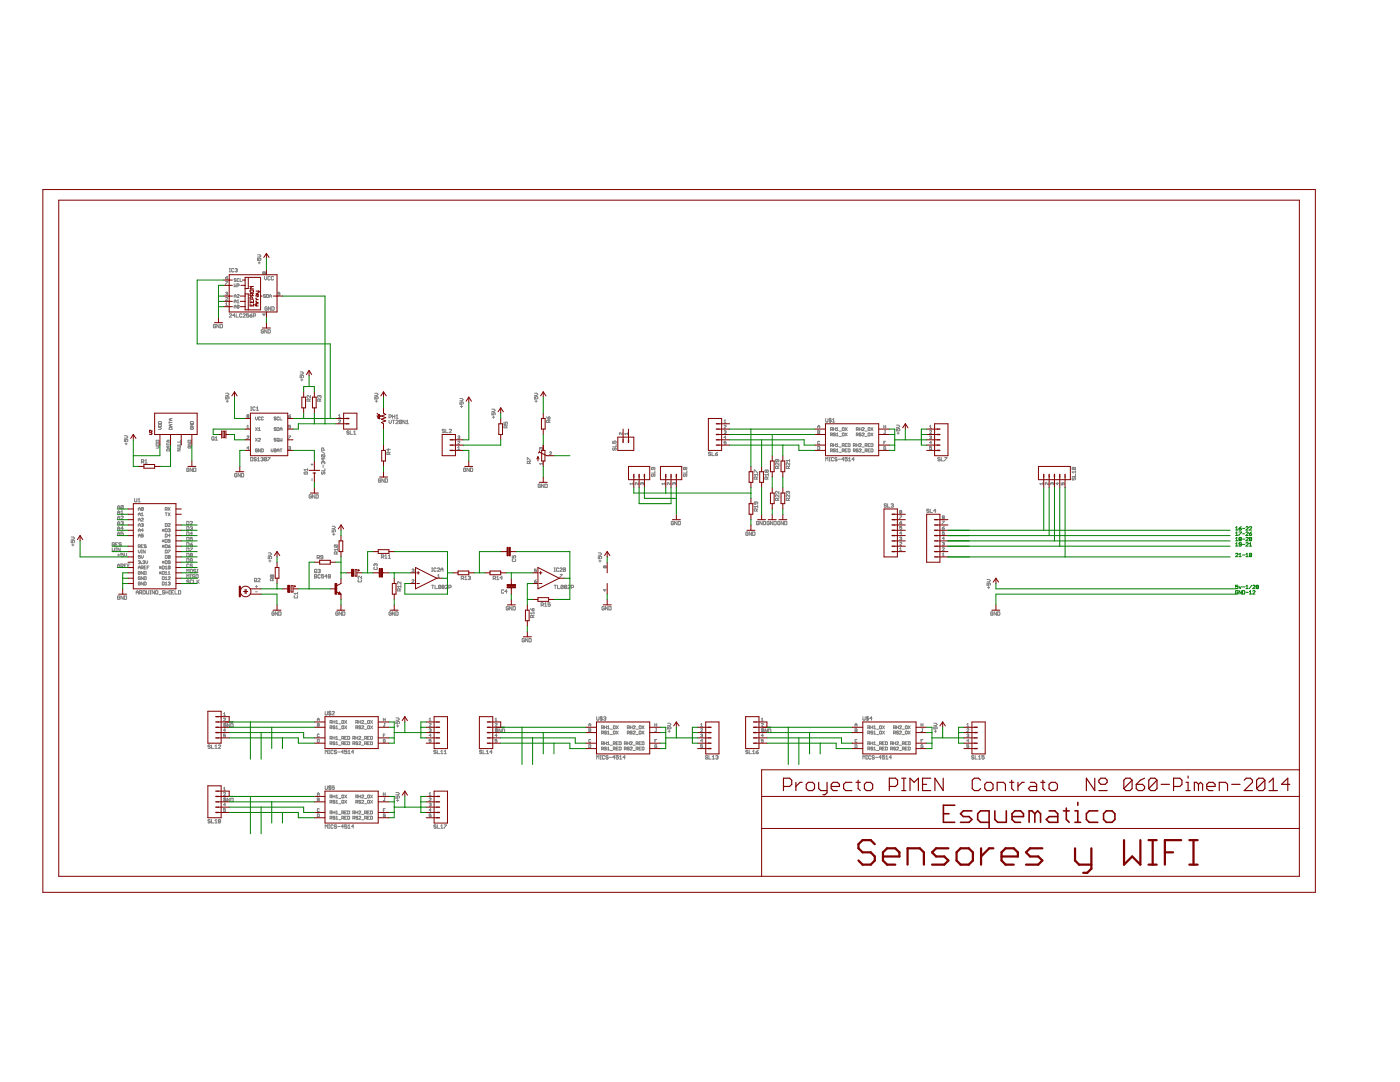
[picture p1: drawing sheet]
<svg xmlns="http://www.w3.org/2000/svg" width="279mm" height="216mm" viewBox="0 0 279 216" stroke-linecap="round" stroke-linejoin="round" font-family="sans-serif">
<g fill="none" stroke="#808080" stroke-width=".2">
<path d="M45 55.4h.3l.1 .2-.3 .1zM45 56.2h.4l-.4 .6M45 58.4l.3-.1 .1 .1-.1 .2M45 59.5h.4l-.4 .4h.4M45.2 58.6h.1M45.3 58.6l.1 .1-.1 .2-.3-.1M45.4 55.1l-.4 .3M45.8 54.3h.2M45.8 53.6h.2M45.9 53.6v.7M46.7 53.7l-.1-.1-.4 .1v.4l.1 .2 .4-.2M46.7 56.6v.6l.2-.2 .2 .2v-.6"/>
<path d="M46.7 59.4v-.4l.2-.2 .2 .2v.4M46.7 59.1h.4M46.9 53.7l.3-.1 .1 .1-.1 .2M47.1 55.7l-.1-.1-.3 .1 .4 .3-.1 .2-.3-.1M47.1 53.9h.1M47.2 53.9l.1 .1-.1 .3-.3-.2M47.3 57l.4-.1-.1-.3h-.3v.6M47.3 58.9h.4l-.4 .5h.4M47.7 55.7l-.1-.1-.3 .1 .1 .5 .3-.1M47.9 55.6v.6h.4M51.4 51.5v.5h.3l-.1-.4 .4-.1 .1 .1-.1 .4M51.4 50.8h.5l.2 .3-.2 .2h-.5"/>
<path d="M51.5 52.4h.5M51.7 52.2v.5M52.7 54.4l-.1-.1-.2 .1 .1 .3 .2-.2M52.7 54.4l.1-.1 .2 .1-.1 .3-.2-.2M52.7 54.4v.1M52.8 55.2v.4l.2 .3 .2-.3v-.4M53 58.9h-.4l.1 .2 .3 .1-.1 .2-.3-.1M53.2 58.8l.4 .1-.1 .5h-.3zM53.8 59.4v-.4l.2-.2 .1 .2v.4M53.8 59.1h.3M53.9 55.3l-.1-.1-.3 .1 .1 .6 .3-.2M54.6 55.3l-.1-.1-.4 .1 .2 .6 .3-.2"/>
<path d="M55.9 58.3h-.4v.3h.4l-.1 .3-.3-.1M43 64.8l-.1-.1-.3 .1v.5l.3 .1 .1-.3h-.2M43.7 64.7v.7l-.4-.7v.7M43.9 64.7l.5 .1v.5l-.1 .1h-.4zM45 79.1v.5h.4l-.1-.2 .1-.3 .3 .1-.1 .4M45 78.5h.5l.2 .2-.2 .2h-.5M45 60.6l.2-.2v.6M45 61h.4M45.4 79.8v.5M45.8 62.7l.1-.1 .3 .1-.4 .6h.4M46.7 60.4v-.4l.2-.2 .2 .2v.4M46.7 61.5v-.4l.2-.2 .2 .2v.4"/>
<path d="M46.7 61.2h.4M46.7 60.1h.4M46.9 62.9h-.5l.4-.3v.7M47.1 62.6v.7h.5M47.3 60l.2-.2v.6M47.3 60.4h.4M47.7 61l-.3-.1-.1 .5M47.7 61l-.1 .5-.3-.1M47.7 61l-.4 .4M48.3 62.7l-.1-.1-.4 .1 .1 .6 .4-.1M48.5 62.7l.1-.1 .4 .1-.5 .6h.5M49.6 62.6h-.4v.3l.2-.1 .2 .1-.1 .4-.3-.1"/>
<path d="M49.9 62.9h.3l.1 .3-.3 .1zM50.3 62.6l-.4 .3M50.6 63.1h.3l.1-.4-.4-.1v.7M52.6 65.9l-.1-.1-.4 .1v.5l.2 .1 .3-.1v-.3h-.2M52.7 62.6v.4l-.3-.3h.6M53.3 65.8v.7l-.5-.7v.7M53.3 61.3l-.1-.1-.3 .1v.5l.3 .1 .1-.3h-.2M53.5 65.8l.5 .1-.2 .6h-.3zM54 61.2v.7l-.4-.7v.7M54.3 61.2l.4 .1-.1 .6h-.3zM59.9 74.9v.5h.3l-.1-.4 .4-.1 .1 .1-.1 .4M59.9 74.2h.4l.3 .2-.3 .3h-.4"/>
<path d="M60 75.8h.5M60.2 75.6v.4M62 78.9v.5l-.5-.5-.2 .1 .1 .4M62 79.6l-.3 .2M63.7 79l-.1-.1-.2 .1 .1 .4M63.7 79l.1-.1 .3 .1-.1 .4M63.7 79v.1M64.1 79.6l-.3 .2M74.8 79.1v.5h.3l-.1-.2 .1-.3 .4 .1-.2 .4M74.8 78.5h.4l.3 .2-.3 .2h-.4M75.1 79.8v.5M91.8 79.5h.4l.3 .3-.3 .2h-.4"/>
<path d="M106.7 79.1v.5h.3l-.1-.2 .1-.3 .3 .1-.1 .4M106.7 78.5h.4l.2 .2-.2 .2h-.4M107 79.8v.5M24.8 87.7v.4h.4l-.1-.2 .1-.2 .3 .1-.1 .3M24.8 87h.5l.2 .2-.2 .2h-.5M25 88.6h.4M25.2 88.3v.5M26.9 99.5l.1 .6 .3-.1v-.5M27.5 99.7l.3-.2v.6M28.2 92.2l.5-.1-.1-.4h-.4v.7M28.5 92.2l.2 .2M28.9 91.9l.2-.2v.7"/>
<path d="M28.9 92.4h.5M31.2 89h.4l.1 .2-.1 .2h-.4M31.2 88.5l.4-.1 .1 .4h-.5zM31.2 87.9l.4-.1 .1 .4h-.5zM31.6 84.2l.5-.1 .1 .4h-.6zM31.6 85.3h.4l.2 .2-.2 .2h-.4M31.6 84.8l.5-.1 .1 .4h-.6zM33.3 89.7l.5-.1 .1 .4h-.6zM33.3 88.4v.4M33.3 88.6h.6M33.6 87.8v.4M33.6 89v.4"/>
<path d="M33.8 84.1v.4M33.8 84.3h.5M33.8 85.3h.4l.1 .4h-.5zM33.9 89h-.4l-.2 .2 .2 .2h.4M33.9 87.8h-.4l-.2 .2 .2 .2h.4M34 83.5v.4M34 84.7v.4M34.3 84.7h-.3l-.2 .2 .2 .2h.3M34.3 83.5h-.3l-.2 .2 .2 .2h.3M35.4 89l.6 .1-.1 .3h-.5M35.4 89.6h.6l-.6 .4h.6M36 88.4v.4h-.6"/>
<path d="M36 87.8v.4h-.6M37.5 88.4h.6l-.6 .4h.6M37.5 87.9l.5-.1 .1 .4h-.6zM37.6 89l-.1 .1 .1 .3 .5-.1-.1-.3h-.2v.2M37.7 93.5l-.1-.1-.3 .1v.5l.3 .1 .1-.4h-.2M38 84.7h.6l-.6 .4h.6M38.1 84.1h.4l.1 .4h-.6zM38.1 85.3l-.1 .1 .1 .3h.4l.1-.3-.3-.1v.2M38.4 93.4v.7l-.4-.7v.7M38.6 93.4l.5 .1v.5l-.1 .1h-.4zM42.4 87.1l.3 .1-.1 .6-.3-.1zM42.5 87.6l.2 .2"/>
<path d="M42.9 87.4l.3-.3v.7M42.9 87.8h.5M45.1 80.1h.5M47.3 94.6l-.1-.1-.4 .1v.4l.4 .2 .1-.4h-.2M48 94.5v.7l-.5-.7v.7M48.2 94.5l.4 .1-.1 .6h-.3zM49.3 87.1h.4l-.4 .5h.4M49.3 85.4h.4M49.3 85.1l.2-.2v.5M49.4 83l-.1-.1 .1-.2 .3 .1-.1 .2M49.4 83l-.1 .1 .1 .2 .3-.1-.1-.2M49.4 83h.2"/>
<path d="M49.7 89.4h-.4l.3-.3v.6M50 91.3l.5 .1-.1 .6h-.4zM50 81.9h.2M50 81.2h.2M50.1 81.2v.7M50.9 81.3l-.1-.1-.3 .1v.5l.1 .1 .3-.1M51 83.2v.4l.2 .2 .2-.2v-.4M51 85.3l.4 .6M51 87.5l.4 .5M51.2 91.4l-.2-.1-.3 .1 .1 .2 .4 .1-.2 .3-.3-.1M51.2 81.4l.2-.2v.7M51.2 81.9h.4"/>
<path d="M51.4 89.7l-.1-.1-.3 .1v.4l.3 .1 .1-.3h-.2M51.4 85.3l-.4 .6M51.4 87.5l-.4 .5M51.4 92h.4M51.4 91.5l.2-.2v.7M51.6 85.9h.4M51.6 87.5h.4l-.4 .5h.4M51.6 85.5l.2-.2v.6M52 83.3l-.1-.1-.3 .1 .1 .5 .3-.1M52 89.6v.6l-.4-.6v.6M52.1 91.4l.3-.1 .1 .1-.1 .2M52.2 89.6l.4 .1-.1 .5h-.3z"/>
<path d="M52.3 91.6h.1M52.4 91.6l.1 .1-.1 .3-.3-.1M52.6 83.3l-.1-.1-.3 .1 .1 .5 .3-.1M53.2 91.4v.5l-.1 .1-.4-.1M53.2 91.4l-.1-.1-.4 .1v.5M53.2 91.4l-.5 .5M53.4 91.3h.5l-.5 .7M54.1 89.6v.4l.2 .2 .2-.2v-.4M54.7 89.6l.4 .1-.1 .5h-.3zM54.7 89.9h.3M55.1 83.3l-.3-.1-.1 .2 .4 .3-.1 .1-.3-.1M55.1 85.4l-.3-.1-.1 .2 .3 .1 .1 .2h-.4"/>
<path d="M55.1 87.5h-.4l.1 .3h.3l-.1 .2-.3-.1M55.3 85.3l.4 .1-.1 .5h-.3zM55.3 89.9h.4M55.3 87.5h.4l-.1 .5-.3-.1zM55.3 90.2v-.4l.2-.2 .2 .2v.4M55.5 87.8l.2 .2M55.7 83.3l-.1-.1-.3 .1 .1 .5 .3-.1M55.9 83.2v.6h.4M55.9 85.9v-.4l.2-.2 .2 .2v.4M55.9 89.6h.4M55.9 85.6h.4M55.9 87.5v.5l.2-.2 .2 .2v-.5"/>
<path d="M56.1 89.6v.6M57.6 89.2l.3-.1 .1 .1-.1 .2M57.6 83h.3l.1 .2-.3 .1zM57.6 87h.4l-.4 .6M57.8 89.4h.1M57.9 89.4l.1 .1-.1 .2-.3-.1M58 84.9h-.4v.3h.4l-.1 .2-.3-.1M58 82.7l-.4 .3M60.8 94.2l-.1 .1 .1 .3h.5l.1-.3-.4-.1v.2M61.4 93.5v.4M61.4 93.7h-.7l.2 .2M61.7 80.1l-.1-.5-.3 .1v.4h.7"/>
<path d="M62.1 92.7h.4M62.2 98.8l-.2-.1-.3 .1 .1 .6 .4-.1v-.2h-.3M62.3 92.5v.4M62.3 95.5v.4M62.8 98.7v.7l-.4-.7v.7M63.1 98.7l.4 .1-.1 .6h-.3zM63.8 80.1l-.1-.5-.3 .1v.4h.7M64.2 90.1l.6 .4M64.3 94.2l-.1 .1 .1 .3 .2-.1 .1-.3 .2 .1-.1 .3M64.3 90.7l-.1 .2 .1 .3h.4M64.3 90.7l.5 .2-.1 .3M64.3 90.7l.4 .5"/>
<path d="M64.5 92.2l-.1-.1-.2 .1 .1 .4M64.5 91.4v.5l-.3-.4h.6M64.5 92.2v.2M64.5 92.8v.5M64.5 92.2l.1-.1 .2 .1-.1 .4M64.6 89.8l-.1-.4-.3 .1v.3h.6M64.8 93.5v.4h-.6M67.6 83.9l.1-.1 .3 .1-.4 .5h.4M67.6 83.3h.4M67.6 82.9l.2-.2v.6M69.7 86.1l-.1-.1-.4 .1 .1 .2 .4 .1-.1 .3-.4-.1M69.9 86v.7h.5"/>
<path d="M70.6 86.7h.4M70.6 86.2l.2-.2v.7M74.9 80.1h.4M76 95.7l-.1-.2-.4 .2v.4l.4 .1 .1-.3h-.3M76.7 95.5v.7l-.5-.7v.7M76.9 95.5l.4 .2-.1 .5h-.3zM77.6 89.5v.5l-.4-.3h.7M77.6 83.2h.4l.1-.3-.5-.1v.7M77.6 83.8v.5l.3 .2 .2-.2v-.5M77.7 90.7v-.4l-.4-.1-.1 .5h.7M77.9 90.2l-.2 .2M78.3 83.8h.5"/>
<path d="M78.3 82.8v.7M78.3 83.1h.5M78.5 83.8v.7M78.8 82.8v.7M79 84l.1-.2 .4 .2-.5 .5h.5M79 83l.2-.2v.7M79 83.5h.5M80.2 84l-.4-.2-.1 .6M80.2 84l-.2 .5-.3-.1M80.2 84l-.5 .4M80.8 83.8v.7l-.4-.7v.7M81.1 84.5h.4"/>
<path d="M81.1 84.1l.2-.3v.7M88.7 85.8l-.1-.1-.3 .1 .1 .2 .3 .1-.1 .2-.3-.1M89 85.7v.6h.4M89.6 85.8l.1-.1 .4 .1-.5 .5h.5M91.4 89.7h.4M91.4 87.1l.3-.1 .1 .1-.1 .2M91.4 89.3l.2-.2v.6M91.4 88.2l.1-.1 .3 .1-.4 .4h.4M91.6 87.3h.1M91.7 87.3l.1 .1-.1 .2-.3-.1M91.8 80.2v.5h.3l-.1-.4 .4-.1 .1 .1-.1 .4M91.9 81.1h.5"/>
<path d="M92.1 80.9v.4M93 93.5l-.1-.1-.4 .1 .1 .6 .4-.1v-.3h-.2M93.7 93.4v.7l-.5-.7v.7M93.9 93.4l.4 .1-.1 .6h-.3zM98.1 82.3v.5h.4l-.1-.3 .1-.2 .3 .1-.1 .4M98.1 81.6h.5l.2 .3-.2 .2h-.5M98.3 83.2h.4M98.5 83v.5M100.6 84.2v.5h.3l-.1-.4 .4-.1 .1 .1-.1 .4M101 85.4v-.4l-.3-.1-.1 .5h.7M101.3 84.9l-.3 .3M105.2 91.8v-.4l.7 .4"/>
<path d="M105.7 92.5v-.3l-.4-.1-.1 .4h.7M105.9 92.1l-.2 .2M106.8 80.1h.4M107.8 96.7l-.1-.1-.3 .1v.5l.3 .1 .1-.4h-.2M107.9 89.4l.2-.1 .1 .1v.3M107.9 89.4v-.1l-.2 .1 .1 .3M107.9 89.4v.1M108.2 92.5h-.5l.2 .2M108.2 92.3v.4M108.5 96.6v.7l-.4-.7v.7M108.8 96.6l.4 .1-.1 .6h-.3zM109.1 83.2l.3 .4"/>
<path d="M109.5 84.3v-.3l-.3-.1-.1 .4h.7M109.5 83.2l.3 .1v.2l-.4 .1zM109.7 90.3l.1-.1 .2 .1-.3 .5h.3M109.8 83.9l-.3 .2M122.3 88v.5h.3l-.1-.3 .1-.2 .4 .1-.2 .4M122.4 89.4l-.1 .1 .1 .4 .2-.2 .1-.3 .3 .1-.2 .4M123 88.7v.5h-.7M124.2 86.4v.3l-.4-.3h-.2l.1 .3M125.2 86.6h-.5l.2 .1M125.2 86.4v.3M126.3 96.5h-.6l.2 .2M126.3 96.3v.4"/>
<path d="M127.4 96.3v.4l-.4-.4-.2 .1 .1 .3M128.1 96.4v-.1l-.3 .1 .2 .3M128.1 96.4l.1-.1 .2 .1-.1 .3M128.1 96.4v.1M130.1 94.6l-.1 .1 .1 .4 .5-.5 .1 .1-.1 .4M130.4 93.3v.3l-.1 .1-.3-.1 .1-.3h.5l.1 .1-.1 .3M130.7 93.9v.5h-.7M132.7 96.5h-.6l.2 .2M132.7 96.3v.4M133.8 96.3v.4l-.4-.4-.2 .1 .1 .3M134.5 96.4l-.1-.1-.2 .1 .1 .3M134.5 96.4l.1-.1 .2 .1-.1 .3"/>
<path d="M134.5 96.4v.1M136.5 94.6l-.1 .4 .2 .1 .1-.4 .3-.1 .1 .1-.1 .4M136.7 93.4l.2-.1 .2 .1-.1 .3-.3-.1M136.7 93.4l-.1-.1-.2 .1 .1 .3 .2-.1M136.7 93.4v.2M137.1 93.9v.5h-.7M141.9 90.3l-.2-.1-.3 .1 .1 .3 .4 .1-.2 .2-.3-.1M142.1 90.2v.7h.4M142.8 90.6h.3l.1 .2-.3 .1zM143.2 90.2l-.4 .4M144.5 86l.3-.1 .1 .1-.1 .2M144.5 85l.1-.1 .3 .1-.4 .4h.4"/>
<path d="M144.5 84.4h.4M144.5 84l.2-.2v.6M144.7 86.2h.1M144.8 86.2l.1 .1-.1 .2-.3-.1M144.9 88.1h-.4v.2l.2-.1 .2 .1-.1 .3-.3-.1M144.9 87.3h-.4l.3-.3v.6M150.5 94.3v-.5l.7 .5M151 95.6l-.1-.4-.4 .1v.3h.7M151.2 95.2l-.2 .2M151.2 94.7h-.7l.2 .2M151.2 94.5v.4M153 93.9l-.1-.1-.2 .1 .1 .4 .2-.2"/>
<path d="M153 93.9l.1-.1 .2 .1-.1 .4-.2-.2M153 93.9v.2M153.1 95.6l-.1-.4-.3 .1v.3h.6M153.3 94.7h-.6l.2 .2M153.3 95.2l-.2 .2M153.3 94.5v.4M154.9 91.7l.5 .1-.1 .3M154.9 91.7l-.1 .3 .5 .1M154.9 91.7l.4 .4M155.2 93.5v-.3l-.3-.2-.1 .5h.6M155.2 99.9l-.1-.5-.3 .1v.4h.6M155.4 98.7v.5l-.4-.5-.2 .1 .1 .4"/>
<path d="M155.4 92.4v.4l-.4-.4-.2 .1 .1 .3M155.4 98v.5l-.4-.5-.2 .1 .1 .4M155.4 93l-.2 .3M155.4 99.4l-.2 .2M157.2 98.1l-.1-.1-.2 .1 .1 .4M157.2 98.1l.2-.1 .2 .1-.1 .4M157.2 98.1v.2M157.4 93.5v-.3l-.4-.2-.1 .5h.7M157.4 99.9v-.4l-.4-.1-.1 .5h.7M157.6 98.7v.5l-.6-.5-.1 .1 .1 .4M157.6 92.4v.4l-.6-.4-.1 .1 .1 .3M157.6 93l-.2 .3"/>
<path d="M157.6 91.7v.4M157.6 91.9h-.7l.2 .2M157.6 99.4l-.2 .2M163.2 89.1l.4 .1-.1 .5h-.3zM163.2 85.9l.4 .1-.1 .5h-.3zM163.2 85.4v-.3l.2-.2 .2 .2v.3M163.2 85.2h.4M163.2 86.2h.3M163.6 88.2l-.1-.1-.3 .1 .1 .4 .3-.1M164.8 83.5l.1 .7 .3-.1v-.6M164.8 92v-.7l.2 .2 .2-.2v.7M165.5 92h.2"/>
<path d="M165.5 91.3h.2M165.6 91.3v.7M165.7 83.4v.9M165.8 88.9l.3-.1-.1-.3h-.2v.6M165.8 86.8h.2l.1-.3-.3-.1v.6M165.8 85.7l.3-.1-.1-.3h-.2v.6M165.8 90l.3-.1-.1-.3h-.2v.6M165.9 83.7l-.1-.2-.3 .2 .1 .2 .3 .1-.1 .2-.3-.1M165.9 85.7l.2 .2M165.9 86.8l.2 .2M165.9 90l.2 .2M165.9 88.9l.2 .2"/>
<path d="M166.1 84.2h.5M166.1 83.8l.3-.3v.7M166.3 88.8h.4M166.3 85.6h.4M166.3 85.3v.6M166.3 88.5v.6M166.4 91.4l-.1-.1-.4 .1v.5l.1 .1 .4-.1M166.7 86.5h-.4l.4 .3-.1 .2-.3-.1M166.7 89.7l-.3-.1-.1 .2 .4 .3-.1 .1-.3-.1M166.7 85.3v.6M166.7 88.5v.6M166.9 87h.4"/>
<path d="M166.9 90.2h.4M166.9 89.1h.4M166.9 85.9h.4M166.9 85.5l.2-.2v.6M166.9 86.6l.2-.2v.6M166.9 88.7l.2-.2v.6M166.9 89.8l.2-.2v.6M167 91.4l-.1-.1-.3 .1 .1 .2 .3 .1-.1 .3-.3-.1M167.3 91.6h.4M167.5 90.3h.4M167.5 86h.4M167.5 87.1h.4"/>
<path d="M167.5 89.2h.4M168.1 86.5h.4l-.1 .5-.3-.1zM168.1 90l.4-.1-.1-.3h-.3v.6M168.1 88.9h.3l.1-.3-.4-.1v.6M168.2 85.3l.3 .1-.1 .5-.3-.1zM168.3 90l.2 .2M168.3 88.9l.2 .2M168.4 91.6h-.4l.3-.3v.7M168.7 88.8h.2M168.7 89.9h.2M168.7 85.3l.4 .6M168.7 86.4l.4 .6"/>
<path d="M169.1 89.6h-.4v.6h.4M169.1 88.5h-.4v.6h.4M169.1 85.3l-.4 .6M169.1 86.4l-.4 .6M169.1 91.3h-.4v.3l.2-.1 .2 .1-.1 .4-.3-.1M169.3 89.6l.4 .1-.1 .5h-.3zM169.3 88.5l.4 .1-.1 .5h-.3zM169.3 92h.5M169.3 91.5l.3-.2v.7M170.3 90l.4-.1-.1-.3h-.3v.6M170.3 88.9l.4-.1-.1-.3h-.3v.6M170.5 91.6h-.5l.4-.3v.7"/>
<path d="M170.5 90l.2 .2M170.5 88.9l.2 .2M170.9 86.8h.3l.1-.3-.4-.1v.6M170.9 85.7l.4-.1-.1-.3h-.3v.6M170.9 88.8h.4M170.9 88.5v.6M171.1 85.7l.2 .2M171.1 86.8l.2 .2M171.3 89.7l-.3-.1-.1 .2 .4 .3-.1 .1-.3-.1M171.3 88.5v.6M171.5 89.7l.1-.1 .3 .1-.4 .5h.4M171.5 88.6l.1-.1 .3 .1-.4 .5h.4"/>
<path d="M171.5 85.6h.4M171.5 85.3v.6M171.9 86.5h-.4l.4 .3-.1 .2-.3-.1M171.9 85.3v.6M172.1 86.5h.4l-.4 .5h.4M172.1 85.4l.1-.1 .3 .1-.4 .5h.4M172.1 90.3h.4M172.1 89.2h.4M172.7 88.9l.3-.1v-.3h-.3v.6M172.7 90l.3-.1v-.3h-.3v.6M172.7 86h.3M172.7 87.1h.3"/>
<path d="M172.8 90l.2 .2M172.8 88.9l.2 .2M173.2 86.5h.4l-.1 .5-.3-.1zM173.2 88.8h.2M173.2 89.9h.2M173.3 85.3l.3 .1-.1 .5-.3-.1zM173.6 89.6h-.4v.6h.4M173.6 88.5h-.4v.6h.4M173.8 89.6l.4 .1-.1 .5h-.3zM173.8 88.5l.4 .1-.1 .5h-.3zM173.8 85.3l.4 .6M173.8 86.4l.4 .6"/>
<path d="M174.2 85.3l-.4 .6M174.2 86.4l-.4 .6M176.4 85.2h.4M176.4 84.9v.5M176.4 88.3h.2M176.6 85.9h.2M176.7 85.9v.5h-.3M176.8 89.2l-.1-.1-.3 .1 .1 .5 .3-.1v-.2h-.2M176.8 88.1h-.4v.5M176.8 84.9v.5M178.9 85.5v.5h.3l-.1-.4 .4-.1 .1 .1-.1 .4M178.9 84.8h.5l.2 .3-.2 .2h-.5"/>
<path d="M179 86.4h.5M179.2 86.2v.5M185.5 86h.4l-.4 .5h.4M185.5 85.4h.4M185.5 87.1l.3-.1 .1 .1-.1 .2M185.5 85.1l.2-.2v.5M185.7 87.3h.1M185.8 87.3l.1 .1-.1 .2-.3-.1M185.9 89.1h-.4v.3l.2-.1 .2 .1-.1 .3-.3-.1M185.9 88.3h-.4l.3-.2v.5M187.6 91.4l-.1-.1-.3 .1 .1 .2 .3 .1-.1 .3-.3-.1M187.9 91.3v.7h.4"/>
<path d="M188.5 91.3h.5l-.5 .7M208.1 96.5h-.6l.3 .2M208.1 96.3v.4M209.2 96.3v.4l-.4-.4-.2 .1 .1 .3M210 96.4l-.1-.1-.2 .1 .1 .3M210 96.4l.1-.1 .1 .1v.3M210 96.4v.1M211 96.3v.4l-.3-.3h.6M211.8 96.3v.4h.3l-.1-.2 .1-.2 .3 .1-.1 .3M214.1 93.3l-.1 .1 .1 .3h.4M214.1 93.3h.4l.2 .1-.2 .3M214.1 95.3l-.1 .1 .1 .4 .2-.1 .1-.4 .3 .1-.2 .4"/>
<path d="M214.1 93.3l.4 .4M214.7 94.2h-.7l.2 .2M214.7 94.6v.5h-.7M214.7 93.9v.5M14.2 107.8v.5h.3l-.1-.2 .1-.3 .4 .1-.1 .4M14.2 107.1h.5l.2 .3-.2 .2h-.5M14.3 108.7h.5M14.5 108.5v.5M22.4 108.7h.3l.1-.3-.4-.1v.7M22.4 109.3v.5l.2 .2 .2-.2v-.5M22.6 108.7l.2 .3M23.1 110h.2"/>
<path d="M23.1 109.3h.2M23.1 108.6h.2M23.2 109.3v.7M23.5 101.5v-.4l.2-.2 .2 .2v.4M23.5 102.6v-.5l.2-.2 .2 .2v.5M23.5 103.7v-.5l.2-.2 .2 .2v.5M23.5 104.7v-.4l.2-.3 .2 .3v.4M23.5 105.8v-.5l.2-.2 .2 .2v.5M23.5 106.8v-.4l.2-.2 .2 .2v.4M23.5 113.2v-.4l.2-.3 .2 .3v.4M23.5 110.7h.4M23.5 106.5h.4"/>
<path d="M23.5 104.4h.4M23.5 102.3h.4M23.5 112.9h.4M23.5 105.4h.4M23.5 101.2h.4M23.5 103.3h.4M23.5 108.3h-.4v.7h.4M23.7 110.5v.5M23.9 119l-.1-.1-.3 .1 .1 .6 .3-.1v-.2h-.2M24 109.3v.7l-.5-.7v.7M24.1 113h.4l.1-.4-.5-.1v.7M24.1 103.1l.2-.1 .3 .1-.5 .6h.5"/>
<path d="M24.1 104.1l.4-.1 .1 .1-.1 .3M24.1 102.1l.3-.2v.7M24.1 102.6h.5M24.2 108.4l-.1-.1-.4 .1 .5 .5-.1 .1-.4-.1M24.4 104.4h.1M24.4 113l.2 .2M24.5 104.4l.1 .1-.1 .2-.4-.1M24.6 106.2h-.5v.3l.3-.1 .2 .1-.1 .3-.4-.1M24.6 101l-.1-.1-.4 .1v.4M24.6 110.4h-.5v.3l.3-.1 .2 .1-.1 .4-.4-.1M24.6 118.9v.7l-.5-.7v.7M24.6 101l-.1 .5-.4-.1"/>
<path d="M24.6 105.4h-.5l.4-.3v.7M24.6 101l-.5 .4M24.8 110.4v.5l.2 .2 .3-.2v-.5M24.8 118.9l.5 .1-.1 .6h-.4zM24.8 112.9h.2M25.3 112.5h-.5v.7h.5M25.5 112.9h.2M26 112.5h-.5v.7M27.2 118.5v-.4l.2-.2 .2 .2v.4M27.2 118.2h.4M27.5 100.1h.5M27.6 109.1h.3l.1-.3-.4-.1v.6"/>
<path d="M27.6 112l.3-.1 .1 .1-.1 .2M27.6 106.9h.4M27.6 107.2v-.4l.2-.2 .2 .2v.4M27.6 109.8v.4l.2 .1 .2-.1v-.4M27.6 105.8h.4M27.6 102.9v-.4l.2-.2 .2 .2v.4M27.6 113.2h.4M27.6 101.9v-.4l.2-.2 .2 .2v.4M27.6 104v-.4l.2-.2 .2 .2v.4M27.6 105.1v-.5l.2-.1 .2 .1v.5M27.6 106.1v-.4l.2-.2 .2 .2v.4M27.6 113.5v-.3l.2-.3 .2 .3v.3"/>
<path d="M27.6 101.6h.4M27.6 102.6h.4M27.6 103.7h.4M27.6 104.8h.4M27.8 112.2h.1M27.8 109.1l.2 .2M27.9 118.3l.4-.1-.1-.3h-.3v.6M27.9 112.2l.1 .1-.1 .2-.3-.1M28 110.8h-.4v.3l.2-.1 .2 .1-.1 .3-.3-.1M28 115.2h-.4l.1 .5 .3-.1v-.2h-.2M28 116.2l-.1-.1-.3 .1 .1 .5 .3-.1v-.2h-.2M28 114.1h-.4l.1 .5 .3-.1v-.2h-.2"/>
<path d="M28.1 118.3l.2 .2M28.2 112.4l.1 .1zM28.2 104.6l.3-.1 .1 .1-.1 .2M28.2 109h.2M28.2 110.3h.2M28.2 109.8h.2M28.2 113.3h.3l.1-.2-.4-.2v.6M28.2 110.8v.4l.2 .2 .2-.2v-.4M28.2 103.5h.4l-.4 .5h.4M28.2 102.5l.2-.2v.6M28.2 102.9h.4M28.3 109.8v.5"/>
<path d="M28.4 104.8h.1M28.4 113.3l.2 .2M28.5 112l.3-.1v.3M28.5 104.8h.1l-.1 .3-.3-.2M28.5 117.9l.5 .1-.1 .5h-.4zM28.6 108.7h-.4v.6h.4M28.6 106.6h-.4v.3l.3-.1 .1 .3-.1 .1-.3-.1M28.6 101.4l-.3-.1-.1 .4M28.6 105.8h-.4l.3-.3v.6M28.6 114v.6l-.4-.6v.6M28.6 115.1v.6l-.4-.6v.6M28.6 116.1v.6l-.4-.6v.6"/>
<path d="M28.6 101.4l-.1 .5-.3-.2M28.6 101.4l-.4 .3M28.7 112.2h.1M28.8 115.1l.4 .1-.1 .5h-.3zM28.8 112.2v.3l-.3-.1M28.8 113.2h.2M28.8 114l.4 .1-.1 .5h-.3zM28.8 116.1l.4 .1-.1 .5h-.3zM29 109.8v.5l-.4-.5v.5M29.1 111.9v.4l.2 .2 .2-.2v-.4M29.2 108.8h-.4l.4 .3-.1 .2-.3-.1M29.2 112.9h-.4v.6h.4"/>
<path d="M29.2 117.9l.1 .6 .4-.1v-.5M29.4 113.2h.2M29.8 112.9h-.4v.6M29.9 117.9h.2M29.9 118.5h.2M30 117.9v.6M30.8 117.9v.6l-.4-.6v.6M31.2 117.9l.3 .1-.1 .5-.3-.1zM31.7 118.6h.5M31.8 113.1l.4 .3M31.8 113.2h.4M31.8 114.1l.4 .4"/>
<path d="M31.8 114.3h.4M32 113.1v.3M32 114.1v.4M32.2 113.1l-.4 .3M32.2 114.1l-.4 .4M32.4 115.1l.4 .1-.1 .5h-.3zM32.4 105.6l.4 .4M32.4 105.8h.4M32.4 107.7l.4 .4M32.4 107.9h.4M32.4 108.8l.4 .4M32.4 109h.4"/>
<path d="M32.4 112l.4 .4M32.4 112.2h.4M32.4 112.9l.4 .2-.1 .4h-.3zM32.4 114l.4 .1-.1 .5h-.3zM32.4 116.1l.4 .1-.1 .5h-.3zM32.6 105.6v.4M32.6 107.7v.4M32.6 108.8v.4M32.6 112v.4M32.8 105.6l-.4 .4M32.8 107.7l-.4 .4M32.8 108.8l-.4 .4"/>
<path d="M32.8 112l-.4 .4M32.9 118l-.1-.1-.4 .1 .1 .2 .4 .1-.1 .2-.4-.1M33 108.7l.4 .1-.1 .5h-.3zM33 106.6l.4 .1-.1 .5h-.3zM33 111.9l.4 .1-.1 .5h-.3zM33 115.7h.4M33 101.7l.4-.1-.1-.3h-.3v.6M33 104.5l.4 .1-.1 .5h-.3zM33 105.5l.4 .1-.1 .5h-.3zM33 107.6l.4 .1-.1 .5h-.3zM33 109.8l.4 .1-.1 .4h-.3zM33 110.8l.4 .1-.1 .5h-.3z"/>
<path d="M33 113.2l.2-.3v.6M33 114.2l.2-.2v.6M33 115.3l.2-.2v.6M33 116.3l.2-.2v.6M33 102.3h.4M33 113.5h.4M33 114.6h.4M33 116.7h.4M33.1 118.2h.4M33.1 117.9v.6M33.2 101.7l.2 .2M33.2 102.3v.6"/>
<path d="M33.5 117.9v.6M33.6 104.6l.1-.1 .3 .1-.4 .5h.4M33.6 105.6l.3-.1v.3M33.6 109h.3l.1 .2-.3 .1zM33.6 109.8h.4l-.4 .5M33.6 115.2h.4l-.4 .5h.4M33.6 116.2l.3-.1v.3M33.6 101.3l.4 .6M33.6 102.3l.4 .6M33.6 114.6h.4M33.6 114.2l.2-.2v.6M33.7 111.1l-.1-.1 .1-.2 .3 .1-.1 .2"/>
<path d="M33.7 111.1l-.1 .1 .1 .2 .3-.1-.1-.2M33.7 111.1h.2M33.8 105.8h.1M33.8 116.4h.1M33.8 117.9h.2M33.8 118.5h.2M33.9 105.8v.3l-.3-.1M33.9 116.4v.3l-.3-.1M33.9 117.9v.6M34 107.6h-.4v.3h.4l-.1 .3-.3-.1M34 112.2l-.4-.1 .1-.2 .3 .1v.4l-.1 .1-.3-.1M34 113.1l-.1 .4-.3-.1"/>
<path d="M34 106.9h-.4l.3-.3v.6M34 101.3l-.4 .6M34 102.3l-.4 .6M34 113.1l-.1-.2-.3 .2v.3M34 108.7l-.4 .3M34 113.1l-.4 .3M34.2 118.2h.3M34.7 117.9h-.5v.6h.5M34.9 117.9v.6h.5M35.6 117.9l.5 .1-.1 .5h-.4zM37.3 104l.4 .1-.1 .6h-.3zM37.3 105.1l.4 .1-.1 .6h-.3z"/>
<path d="M37.3 106.2l.4 .1-.1 .5h-.3zM37.3 107.2l.4 .1-.1 .6h-.3zM37.3 108.3l.4 .1-.1 .6h-.3zM37.3 109.3l.4 .2-.1 .5h-.3zM37.3 110.4l.4 .1-.1 .6h-.3zM37.3 111.5l.4 .1-.1 .6h-.3zM37.3 114.3v-.7l.2 .2 .2-.2v.7M37.3 115.3v-.6l.2 .2 .2-.2v.6M37.7 112.6l-.1-.1-.3 .1 .1 .6 .3-.1M37.7 115.8l-.3-.1-.1 .3 .3 .1 .1 .2-.1 .1-.3-.1M38 108.6h.3l.1 .3-.3 .1zM38 109.3h.4l-.4 .7"/>
<path d="M38 104.1l.1-.1 .3 .1-.4 .6h.4M38 105.2l.3-.1 .1 .1-.1 .2M38 114.7h.2M38 115.3h.2M38.1 110.7l-.1-.1 .1-.2 .3 .1-.1 .2M38.1 110.7l-.1 .2 .1 .2 .3-.1-.1-.3M38.1 113.6l.3 .1-.1 .6-.3-.1zM38.1 110.7h.2M38.1 114.7v.6M38.2 105.4h.1M38.3 105.4l.1 .2-.1 .2-.3-.1M38.4 107.2h-.4v.4l.2-.2 .2 .2-.1 .3-.3-.1"/>
<path d="M38.4 111.8l-.4-.1 .1-.2 .3 .1v.4l-.1 .2-.3-.2M38.4 112.6l-.1-.1-.3 .1 .1 .3 .3 .1-.1 .2-.3-.1M38.4 115.8l-.1-.1-.3 .1v.5l.1 .1 .3-.1M38.4 106.5h-.4l.3-.3v.6M38.4 108.3l-.4 .3M38.6 115.7v.7h.5M38.9 114.8l-.1-.1-.4 .1 .1 .2 .4 .1-.1 .2-.4-.1M39.1 113.7l-.1-.1-.4 .1 .2 .2 .3 .1-.1 .3-.4-.1M39.2 114.7l.3 .1-.1 .5-.3-.1zM39.3 113.6h.2M39.3 114.3h.2M39.3 115.7v.7"/>
<path d="M39.4 116.1l.4 .3M39.4 113.6v.7M39.8 115.7l-.5 .5M50.8 115.5l.1-.1 .3 .1-.1 .6-.3-.1zM51 115.9l.2 .2M51 118.1h.4M51 117h.4M51.2 116.8v.4M51.5 115.5l.1-.1 .3 .1-.4 .6h.4M53.5 111v.5h.4l-.2-.3 .2-.2 .3 .1-.1 .4M53.5 110.3h.5l.2 .3-.2 .2h-.5M53.6 111.9h.5"/>
<path d="M53.9 111.7v.5M54.3 114.9v.2M54.3 114.9l-.1-.2-.2 .2 .1 .3 .2-.1M54.3 114.9l.1-.2 .2 .2-.1 .3-.2-.1M54.4 115.9l-.1-.5-.3 .1v.4h.6M54.6 115.4l-.2 .2M58.8 118.9l-.1 .1 .1 .3h.5l.1-.1-.1-.3M59.4 118.2v.4M59.4 118.4h-.7l.2 .2M62.8 113.7l.1-.1 .3 .1v.5l-.1 .1-.3-.1zM62.8 114.7l.4 .1-.1 .2 .1 .2-.1 .1h-.3zM62.8 115h.3"/>
<path d="M63 114l.2 .3M63.3 111.3h.3l.2-.3-.5-.2v.7M63.5 113.7l.3-.1 .1 .1-.1 .2M63.5 111.3l.3 .2M63.7 113.9h.1M63.8 113.9l.1 .1-.1 .3-.3-.1M63.9 114.8l-.1-.1-.3 .1v.4l.1 .1 .3-.1M64.4 111.2h-.3l-.1-.1 .1-.3 .3 .2v.4l-.1 .1-.3-.1M64.6 114.7h-.5v.3l.3-.1 .2 .1-.1 .3-.4-.1M65.3 115h-.5l.4-.3v.6M65.6 115l-.1-.1 .1-.2 .4 .1-.2 .2M65.6 115l-.1 .1 .1 .2 .4-.1-.2-.2"/>
<path d="M65.6 115h.2M66.3 105.7v.5h.3l-.1-.3 .1-.2 .4 .1-.2 .4M66.3 105h.4l.3 .2-.3 .3h-.4M66.4 106.6h.4M66.6 106.4v.4M66.8 108.7l.6 .1-.1 .4M66.8 108.7l-.1 .1 .1 .4h.5M66.8 108.7l.5 .5M67.2 110.6l-.1-.5-.4 .1v.4h.7M67.4 110.1l-.2 .2M67.4 109.6h-.7l.2 .3M67.4 109.4v.5"/>
<path d="M71.6 115.7l-.1 .1 .1 .3 .6-.1-.2-.3M72.2 115v.4l-.6-.4-.1 .1 .1 .3M74.7 113.2l-.1 .1 .1 .3h.5l.1-.1-.1-.3M75 112.6l.1-.1 .2 .1-.1 .3M75 112.6l-.2-.1-.2 .1 .1 .3M75 112.6v.1M76.1 111.2h.4l.1-.4-.5-.1v.7M76.3 111.2l.3 .2M76.8 111.4h.5M76.8 110.9l.2-.2v.7M77.5 111.4h.4M77.5 110.9l.2-.2v.7"/>
<path d="M79.8 117.9l-.1-.4-.4 .1v.3h.7M80 116.1v.5l-.6-.5-.1 .1 .1 .4M80 117.5l-.2 .2M80 117h-.7l.3 .2M80 116.8v.4M82.2 115.8l.1-.1 .3 .1-.4 .5h.4M82.2 113.6h.3h.1l-.1 .2M82.4 113.8h.1M82.5 113.8l.1 .1-.1 .2-.3-.1M86.1 116.8h.5M86.1 114h.3M86.1 113.3h.3"/>
<path d="M86.3 113.3v.7M86.4 116.8v.7M86.8 116.8v.7h.5M87.1 113.5l-.2-.2-.3 .2v.4l.1 .1 .4-.1M87.3 113.5l.1-.2 .3 .2-.4 .5h.4M87.4 115.2h.3M87.4 114.8l.1-.2v.6M88 116.9l-.4-.1-.1 .5M88 116.9l-.1 .6-.4-.2M88 114v-.4l.2-.3 .2 .3v.4M88 116.9l-.5 .4M88 113.7h.4"/>
<path d="M88.3 117.1l-.1-.1 .1-.2 .3 .1-.1 .2M88.3 117.1l-.1 .1 .1 .3 .3-.2-.1-.2M88.3 117.1h.2M88.9 116.9l.1-.1 .3 .1-.4 .6h.4M89.6 117.2l.4-.1-.1-.3h-.3v.7M92.1 115.4h.3l.1-.3-.4-.1v.7M92.3 115.4l.2 .3M92.8 115.2l.2-.2v.7M92.8 115.7h.4M93.4 115.1l.4-.1 .1 .1-.1 .2M93.7 115.3h.1M93.8 115.3l.1 .1-.1 .3-.4-.2"/>
<path d="M98.4 115.4h.4l.1-.3-.5-.1v.7M98.7 115.4l.2 .3M99.1 115.7h.5M99.1 115.2l.2-.2v.7M100.3 115.3h-.5l.3-.3v.7M100.5 117.8l-.1-.1-.3 .1v.5l.1 .1 .3-.1M101.2 118h-.4l.3-.3v.7M102.2 110.9v.5h.4l-.1-.4 .3-.1 .1 .1-.1 .4M102.4 111.6l-.2 .1 .2 .3h.4l.1-.1-.1-.3M106.7 116h.3v.2l-.3 .1zM107 113.6h-.3v.2h.3v.3l-.3-.1M107 115.7l-.3 .3"/>
<path d="M110.6 116.8h.4M110.6 114h.2M110.6 113.3h.2M110.7 113.3v.7M110.8 116.8v.7M111.3 116.8v.7h.4M111.5 113.5l-.1-.2-.4 .2v.4l.1 .1 .4-.1M111.7 113.5l.1-.2 .4 .2-.5 .5h.5M111.8 114.6h.4l-.4 .6M112.4 116.9l-.3-.1-.1 .5M112.4 116.9v.4l-.1 .2-.3-.2M112.4 113.3l.5 .2-.1 .5h-.4z"/>
<path d="M112.4 116.9l-.4 .4M112.4 113.7h.4M112.8 117.1l-.2-.1 .2-.2 .3 .1-.1 .2M112.8 117.1l-.2 .1 .2 .3 .3-.2-.1-.2M112.8 117.1h.2M113.3 116.9l.1-.1 .4 .1-.5 .6h.5M114 117.2h.3l.2-.3-.5-.1v.7M119.4 111v.5h.3l-.1-.3 .1-.2 .4 .1-.1 .4M119.4 110.3h.4l.3 .3-.3 .2h-.4M119.5 111.9h.5M119.7 111.7v.5M120.7 113h-.3l.1 .3 .2-.1"/>
<path d="M120.7 113h.3l-.1 .3-.2-.1M120.7 117.6v.4l-.3-.3h.6M120.7 113v.2M134.4 104.1l-.1-.1-.3 .1 .1 .6 .3-.1v-.2h-.2M135.1 104v.7l-.5-.7v.7M135.3 104l.5 .1-.1 .6h-.4zM149.3 106.3l-.1-.1-.4 .1v.4l.4 .1 .1-.3h-.2M150 106.2v.6l-.5-.6v.6M150.2 106.2l.5 .1-.2 .5h-.3zM150.9 100.2l-.2 .4-.2-.1 .1-.3h.5l.1 .1-.1 .3M151 102l-.1-.5-.4 .1v.4h.7M151.2 100.9v.4"/>
<path d="M151.2 101.5l-.2 .3M151.2 101.1h-.7l.2 .2M151.4 104.1l-.1-.1-.3 .1 .1 .6 .3-.1v-.2h-.2M152.1 104v.7l-.5-.7v.7M152.3 104l.5 .1-.1 .6h-.4zM153.5 104.1l-.1-.1-.3 .1v.5l.3 .1 .1-.3h-.2M154.2 104v.7l-.4-.7v.7M154.5 104l.4 .1v.5l-.1 .1h-.3zM155.7 104.1l-.1-.1-.4 .1 .1 .6 .4-.1v-.2h-.3M156.4 104v.7l-.5-.7v.7M156.6 104l.4 .1-.1 .6h-.3zM176.9 100.6l-.1-.1-.3 .1 .1 .3 .3 .1-.1 .2-.3-.1"/>
<path d="M177.1 100.5v.7h.5M177.8 100.6l.4-.1 .1 .1-.1 .3M178.1 100.9h.1M178.2 100.9l.1 .1-.1 .2-.4-.1M179.6 108.3h.4l-.4 .5h.4M179.6 107.3l.3-.1 .1 .1-.1 .2M179.6 102.9h.4l-.4 .6M179.6 104.3h.3l.1 .2-.3 .1zM179.6 109.9h.4M179.6 109.5l.1-.2v.6M179.7 102.2l-.1-.1 .1-.2 .3 .1-.1 .2M179.7 102.2l-.1 .1 .1 .1 .3-.1-.1-.1"/>
<path d="M179.7 102.2h.2M179.7 107.5h.2M179.9 107.5l.1 .1-.1 .2-.3-.1M180 105.1h-.4v.2l.1-.1 .3 .1-.1 .3-.3-.1M180 106.4h-.4l.3-.3v.6M180 104l-.4 .3M185.4 101.7l-.1-.1-.3 .1 .1 .2 .3 .1-.1 .3-.3-.1M185.7 101.6v.7h.4M186.8 101.9h-.5l.4-.3v.7M188.1 108.3l.3-.1v.3M188.1 104h.3l-.3 .6M188.1 110.6l.2-.2v.6"/>
<path d="M188.1 111h.3M188.1 109.4h.3l-.3 .5h.3M188.1 105.3h.3v.2l-.2 .1zM188.2 103.2v-.3l.2 .1v.2M188.2 103.2v.3l.2-.1v-.2M188.2 103.2h.2M188.3 108.5h.1M188.4 108.5v.3l-.3-.1M188.4 106.1h-.3v.3l.2-.1 .1 .1v.3l-.3-.1M188.4 107.5h-.3l.3-.3v.6M188.4 105.1l-.3 .2M197 116.3v.5h.3l-.1-.3 .1-.2 .4 .1-.2 .4"/>
<path d="M197 115.6h.4l.3 .3-.3 .2h-.4M197.1 117.2h.4M197.3 117v.5M54.7 122.2l-.1-.1-.3 .1v.5l.3 .1 .1-.4h-.2M55.4 122.1v.7l-.5-.7v.7M55.6 122.1l.5 .1-.1 .6h-.4zM67.5 122.2l-.1-.1-.4 .1 .1 .6 .4-.1v-.3h-.3M68.2 122.1v.7l-.5-.7v.7M68.4 122.1l.4 .1-.1 .6h-.3zM78.1 122.2l-.1-.1-.4 .1v.5l.2 .1 .3-.1v-.3h-.2M78.8 122.1v.7l-.5-.7v.7M79 122.1l.5 .1-.1 .6h-.4z"/>
<path d="M101.5 121.1l-.1-.1-.4 .1v.5l.4 .1 .1-.3h-.3M102.2 121v.7l-.5-.7v.7M102.4 121l.4 .1v.5l-.1 .1h-.3zM104.7 127.5l-.2-.1-.3 .1v.5l.3 .1 .2-.4h-.3M105.3 127.4v.7l-.4-.7v.7M105.6 127.4l.4 .1-.1 .6h-.3zM105.9 121.4l.3 .5M106.2 121.5l.1-.1 .3 .1-.1 .4h-.3zM106.3 123.2v-.3l-.3-.1-.1 .4h.7M106.6 122.8l-.3 .2M106.6 122.3h-.7l.2 .3M106.6 122.1v.5"/>
<path d="M108 120.7h.3l.2-.3-.5-.1v.7M108.2 120.7l.3 .3M108.7 120.5l.2-.2v.7M108.7 121h.4M109.8 120.3h-.4v.3l.2-.1 .2 .1-.1 .4-.3-.2M120.6 121.1l-.1-.1-.4 .1v.5l.2 .1 .3-.1v-.2h-.2M121.3 121v.7l-.5-.7v.7M121.5 121l.5 .1-.1 .6h-.4zM198.2 122.2l-.1-.1-.4 .1 .1 .6 .4-.1v-.3h-.2M198.9 122.1v.7l-.5-.7v.7M199.1 122.1l.4 .1-.1 .6h-.3zM42 148.8l-.2-.1-.3 .1 .1 .2 .4 .1-.2 .2-.3-.1"/>
<path d="M42.2 148.7v.6h.5M42.9 149.3h.4M42.9 148.9l.2-.2v.6M43.6 148.8l.1-.1 .3 .1-.4 .5h.4M44.6 143.4h.4l-.4 .5h.4M44.6 144.5l.3-.1 .1 .1-.1 .2M44.6 158.3l.1-.1 .3 .1-.4 .4h.4M44.6 159.3l.5 .1M44.6 142.4l.2-.2v.6M44.6 157.3l.2-.2v.6M44.6 142.8h.4M44.6 157.7h.4"/>
<path d="M44.8 159.3l-.1 .1 .1 .6 .3-.1v-.3h-.2M44.8 144.7h.1M44.8 159.5h.1M44.9 144.7h.1l-.1 .2-.3-.1M44.9 159.2l.1 .1-.1 .2M44.9 159.5l.1 .1-.1 .2-.3-.1M45 146.5h-.4v.3h.4l-.1 .3-.3-.1M45 145.7h-.4l.3-.3v.6M45.1 144.5l-.1-.1-.3 .1 .1 .6 .3-.1v-.3h-.2M45.8 144.4v.7l-.4-.7v.7M45.8 159.3v.7l-.4-.7v.7M46.1 144.4l.4 .1-.1 .6h-.3z"/>
<path d="M46.1 159.3l.4 .1-.1 .6h-.3zM63.3 159.2l.4 .1-.1 .5h-.3zM63.3 143.9v-.4l.2-.2 .2 .2v.4M63.3 144.4l.4 .1-.1 .4h-.3zM63.3 147.6h.4l-.1 .5h-.3zM63.3 158.7v-.3l.2-.2 .2 .2v.3M63.3 143.6h.4M63.3 144.7h.3M63.3 158.5h.4M63.3 159.5h.3M63.7 146.6l-.1-.1-.3 .1 .1 .5 .3-.1M64.9 142l.1 .6 .3-.1v-.5"/>
<path d="M64.9 150.4v-.7l.2 .2 .2-.2v.7M64.9 156.8l.1 .7 .3-.1v-.6M65.6 150.4h.2M65.6 149.7h.2M65.7 149.7v.7M65.8 141.8v.9M65.8 156.7v.9M65.9 144.1h.4l-.2-.3h-.2v.6M65.9 145.2l.4-.1-.2-.3h-.2v.6M65.9 147.3l.4-.1-.2-.3h-.2v.6M65.9 148.4h.2l.2-.3-.4-.1v.6M65.9 159h.2l.2-.3-.4-.1v.6"/>
<path d="M66 142.1l-.3-.1-.1 .2 .3 .1 .1 .2-.1 .1-.3-.1M66 157l-.3-.2-.1 .3 .4 .3-.1 .1-.3-.1M66.1 144.1l.2 .3M66.1 145.2l.2 .2M66.1 148.4l.2 .2M66.1 147.3l.2 .2M66.1 159l.2 .2M66.3 142.1l.1-.1 .3 .1-.4 .5h.4M66.4 143.8v.6M66.4 146.9v.6M66.4 158.6v.6M66.4 144.1h.4"/>
<path d="M66.4 147.2h.4M66.4 158.9h.4M66.5 149.8l-.1-.1-.4 .1 .1 .6 .4-.1M66.7 156.8h-.4v.4l.3-.1 .1 .3-.1 .1-.3-.1M66.8 148.1h-.4l.4 .4h-.4M66.8 144.9l-.3-.1-.1 .2 .4 .3-.1 .1-.3-.1M66.8 159.8h-.4l.1 .2 .3 .1-.1 .2-.3-.1M66.8 143.8v.6M66.8 146.9v.6M66.8 158.6v.6M67 145.4h.4M67 159.9l.2-.2v.6"/>
<path d="M67 144l.2-.2v.6M67 145l.2-.2v.6M67 147.2l.2-.3v.6M67 148.2l.2-.2v.6M67 158.8l.2-.2v.6M67 144.4h.4M67 148.6h.4M67 147.5h.4M67 159.2h.4M67.2 149.8l-.4-.1-.1 .2 .4 .2 .1 .2-.1 .1-.4-.1M67.4 150.1h.5M67.6 144.4h.4"/>
<path d="M67.6 145.5h.4M67.6 148.7h.4M67.6 147.6h.4M67.6 159.3h.4M68.2 147.3l.4-.1-.1-.3h-.3v.6M68.2 148.4h.3l.1-.3-.4-.1v.6M68.3 143.8l.3 .1-.1 .5-.3-.1zM68.3 144.8l.3 .1-.1 .5-.3-.1zM68.3 159.7l.3 .1-.1 .5-.3-.1zM68.3 158.6l.3 .1-.1 .5-.3-.1zM68.4 148.4l.2 .2M68.4 147.3l.2 .2"/>
<path d="M68.5 150.1h-.4l.3-.4v.7M68.8 143.8l.4 .6M68.8 144.8l.4 .6M68.8 148.3h.2M68.8 147.2h.2M68.8 158.6l.4 .6M68.8 159.7l.4 .6M69.2 143.8l-.4 .6M69.2 144.8l-.4 .6M69.2 148h-.4v.6h.4M69.2 146.9h-.4v.6h.4M69.2 158.6l-.4 .6"/>
<path d="M69.2 159.7l-.4 .6M69.2 149.7h-.4v.4l.3-.2 .1 .4-.1 .1-.3-.1M69.4 148l.4 .1-.1 .5h-.3zM69.4 146.9l.4 .1-.1 .5h-.3zM69.4 150.4h.5M69.4 149.9l.3-.2v.7M70.4 148.4h.3l.1-.3-.4-.1v.6M70.4 147.3l.4-.1-.1-.3h-.3v.6M70.6 150.1h-.5l.4-.4v.7M70.6 148.4l.2 .2M70.6 147.3l.2 .2M71 144.1h.4l-.1-.3h-.3v.6"/>
<path d="M71 145.2l.4-.1-.1-.3h-.3v.6M71 146.9v.6M71 159l.4-.1-.1-.3h-.3v.6M71 147.2h.4M71.2 144.1l.2 .3M71.2 145.2l.2 .2M71.2 159l.2 .2M71.4 148.1h-.4l.4 .4h-.4M71.4 146.9v.6M71.6 148.1h.4l-.4 .5h.4M71.6 144.1h.4M71.6 143.8v.6"/>
<path d="M71.6 158.6v.6M71.6 147l.1-.1 .3 .1-.4 .5h.4M71.6 158.9h.4M72 144.9l-.3-.1-.1 .2 .4 .3-.1 .1-.3-.1M72 159.8h-.4l.1 .2 .3 .1-.1 .2-.3-.1M72 143.8v.6M72 158.6v.6M72.2 143.9l.1-.1 .3 .1-.4 .5h.4M72.2 144.9l.1-.1 .3 .1-.4 .5h.4M72.2 159.8h.4l-.4 .5h.4M72.2 158.7h.4l-.4 .5h.4M72.2 148.7h.4"/>
<path d="M72.2 147.6h.4M72.8 147.3l.4-.1-.1-.3h-.3v.6M72.8 144.4h.4M72.8 145.5h.4M72.8 148.4h.3l.1-.3-.4-.1v.6M72.8 159.3h.4M73 148.4l.2 .2M73 147.3l.2 .2M73.4 158.7h.3v.5l-.3-.1zM73.4 148.3h.2M73.4 147.2h.2M73.4 143.8l.3 .1v.5l-.3-.1z"/>
<path d="M73.4 144.8l.3 .1v.5l-.3-.1zM73.4 159.7l.3 .1v.5l-.3-.1zM73.7 146.9h-.3v.6h.3M73.7 148h-.3v.6h.3M74 143.8l.3 .6M74 144.8l.3 .6M74 148l.3 .1-.1 .5h-.2zM74 146.9l.3 .1-.1 .5h-.2zM74 158.6l.3 .6M74 159.7l.3 .6M74.3 143.8l-.3 .6M74.3 144.8l-.3 .6"/>
<path d="M74.3 158.6l-.3 .6M74.3 159.7l-.3 .6M76.5 143.6h.4M76.5 143.3v.6M76.5 158.2v.5M76.5 146.8h.2M76.5 158.5h.4M76.7 159.2h.2M76.7 144.4h.2M76.8 159.2v.5h-.3M76.8 144.4v.4l-.1 .1-.2-.1M76.9 143.3v.6"/>
<path d="M76.9 147.6h-.4l.1 .5 .3-.1v-.2h-.2M76.9 158.2v.5M76.9 146.5h-.4v.6M79 144v.4h.4l-.2-.3 .4-.1 .1 .1-.1 .3M79 158.8v.5h.4l-.2-.4 .4-.1 .1 .1-.1 .4M79 143.3h.5l.2 .2-.2 .2h-.5M79 158.1h.5l.2 .3-.2 .2h-.5M79.1 144.9h.5M79.1 159.7h.5M79.4 144.6v.5M79.4 159.5v.5M85.6 145.5l.3-.1v.3"/>
<path d="M85.6 159.3h.4l-.4 .5h.4M85.6 144.5l.1-.1 .3 .1-.4 .4h.4M85.6 143.5l.2-.2v.6M85.6 158.4l.2-.2v.5M85.6 143.9h.4M85.6 158.7h.4M85.8 145.7h.1M85.9 145.7v.3l-.3-.1M86 147.6h-.4v.2h.4l-.1 .3-.3-.1M86 146.8h-.4l.3-.3v.6M87 149.8l-.3-.1-.1 .2 .3 .2 .1 .2-.1 .1-.3-.1M87.3 149.7v.7h.4"/>
<path d="M88 150.4h.4M88 149.9l.2-.2v.7M88.6 150.4h.5M88.6 149.9l.3-.2v.7M96.2 149.8l-.4-.1-.1 .2 .4 .2 .1 .2-.1 .1-.4-.1M96.4 149.7v.7h.4M97.1 150.4h.4M97.1 149.9l.2-.2v.7M98.2 150.1h-.4l.3-.4v.7M98.8 145.5l.1-.1 .5 .2M98.8 144.5l.1-.1 .3 .1-.4 .4h.4M98.8 143.9h.4"/>
<path d="M98.8 143.5l.2-.2v.6M99 145.7h.1M99 145.5l-.1 .5 .3 .2 .2-.4h-.3M99.1 145.7v.3l-.3-.1M99.1 145.4v.3M99.2 147.6h-.4v.2h.4l-.1 .3-.3-.1M99.2 146.8h-.4l.3-.3v.6M100 145.5v.7l-.4-.7v.7M100.3 145.5l.4 .1-.1 .6h-.3zM117.5 145.4l.4 .1-.1 .5h-.3zM117.5 144.7h.4M117.5 145.7h.3"/>
<path d="M117.5 148.6l.4 .1-.1 .5h-.3zM117.5 144.9v-.4l.2-.1 .2 .1v.4M117.9 147.6h-.4v.4h.4M119.1 143l.1 .7 .3-.1v-.6M119.1 151.5v-.7l.2 .2 .2-.2v.7M119.8 151.5h.2M119.8 150.8h.2M119.9 150.8v.7M120 142.9v.9M120.1 149.5h.3v-.3l-.3-.1v.5M120.1 145.2l.3-.1v-.3h-.3v.6M120.1 146.3l.3-.1v-.3h-.3v.6"/>
<path d="M120.1 148.4l.3-.1v-.3h-.3v.6M120.2 143.1l-.1-.1-.3 .1 .1 .3 .3 .1-.1 .2-.3-.1M120.2 148.4l.2 .2M120.2 145.2l.2 .2M120.2 146.3l.2 .2M120.2 149.5l.2 .1M120.5 143.1l.3-.1 .1 .1-.1 .3M120.6 145.1h.4M120.6 148.3h.4M120.6 144.8v.6M120.6 148v.6M120.7 150.9l-.1-.1-.4 .1 .1 .6 .4-.2"/>
<path d="M120.7 143.4h.1M120.8 143.4l.1 .1-.1 .2-.3-.1M121 146l-.3-.1-.1 .2 .4 .3-.1 .1-.3-.1M121 149.2h-.4l.4 .4h-.4M121 144.8v.6M121 148v.6M121.2 145.4h.4M121.2 148.6h.4M121.2 146.5h.4M121.2 145l.2-.2v.6M121.2 146.1l.2-.2v.6M121.2 148.2l.2-.2v.6"/>
<path d="M121.2 149.3l.2-.2v.5M121.2 149.6h.4M121.4 150.9l-.2-.1-.3 .1 .5 .3-.2 .3-.3-.2M121.6 151.1h.4M121.8 145.5h.4M121.8 148.7h.4M121.8 146.6h.4M121.8 149.8h.4M122.4 148.4l.4-.1-.1-.3h-.3v.6M122.4 149.5h.3l.1-.3-.4-.1v.5M122.5 144.8l.3 .1-.1 .5-.3-.1zM122.5 145.9l.3 .1-.1 .5-.3-.1z"/>
<path d="M122.6 149.5l.2 .1M122.6 148.4l.2 .2M122.7 151.1h-.4l.3-.3v.7M123 148.3h.2M123 144.8l.4 .6M123 145.9l.4 .6M123 149.4h.2M123.4 148h-.4v.6h.4M123.4 144.8l-.4 .6M123.4 145.9l-.4 .6M123.4 149.1h-.4v.5h.4M123.4 150.8h-.4v.3l.3-.1 .1 .3-.1 .2-.3-.2"/>
<path d="M123.6 148l.4 .1-.1 .5h-.3zM123.6 149.1l.4 .1-.1 .4h-.3zM123.7 151.5h.4M123.7 151l.2-.2v.7M124.6 148.4h.3l.1-.3-.4-.1v.6M124.6 149.5h.3l.1-.3-.4-.1v.5M124.8 151.1h-.5l.4-.3v.7M124.8 149.5l.2 .1M124.8 148.4l.2 .2M125.2 146.3h.3l.1-.3-.4-.1v.6M125.2 145.2l.4-.1-.1-.3h-.3v.6M125.2 148.3h.4"/>
<path d="M125.2 148v.6M125.4 145.2l.2 .2M125.4 146.3l.2 .2M125.6 149.2h-.4l.1 .2 .3 .1-.1 .1h-.3M125.6 148v.6M125.8 149.2h.4l-.4 .4h.4M125.8 145.1h.4M125.8 148.1h.4l-.4 .5h.4M125.8 144.8v.6M126.2 146l-.3-.1-.1 .2 .4 .3-.1 .1-.3-.1M126.2 144.8v.6M126.4 144.9l.1-.1 .3 .1-.4 .5h.4"/>
<path d="M126.4 146l.1-.1 .3 .1-.4 .5h.4M126.4 148.7h.4M126.4 149.8h.4M127 148.4h.3l.1-.3-.4-.1v.6M127 149.5h.3l.1-.3-.4-.1v.5M127 145.5h.4M127 146.6h.4M127.2 149.5l.2 .1M127.2 148.4l.2 .2M127.6 144.9l.1-.1 .3 .1-.2 .5-.2-.1zM127.6 148.3h.1M127.6 146l.1-.1 .3 .1-.2 .5-.2-.1z"/>
<path d="M127.6 149.4h.1M128 148h-.4v.6h.4M128 149.1h-.4v.5h.4M128.1 148l.4 .1-.1 .5h-.3zM128.1 149.1l.4 .1-.1 .4h-.3zM128.1 144.8l.4 .6M128.1 145.9l.4 .6M128.5 144.8l-.4 .6M128.5 145.9l-.4 .6M130.7 144.7h.4M130.7 147.8h.2M130.7 144.4v.5"/>
<path d="M130.9 145.4h.2M131 145.4v.5l-.1 .1-.2-.1M131.1 147.6h-.4v.5M131.1 148.7h-.4v.4l.3 .1 .1-.3h-.2M131.1 144.4v.5M133.2 145v.5h.4l-.2-.3 .2-.2 .3 .1-.1 .4M133.2 144.3h.5l.2 .2-.2 .3h-.5M133.3 145.9h.5M133.6 145.7v.5M139.8 145.5l.1-.1 .3 .1-.4 .5h.4M139.8 144.9h.4M139.8 146.6l.3-.1v.3"/>
<path d="M139.8 144.5l.2-.1v.5M140 146.8h.1M140.1 146.8v.3l-.3-.1M140.2 147.8h-.4l.3-.2v.5M140.2 148.6h-.4v.3l.2-.1 .2 .1-.1 .3-.3-.1M141.2 150.9l-.1-.1-.3 .1 .4 .3-.1 .3-.3-.2M141.5 150.8v.7h.4M142.2 151.5h.4M142.2 151l.2-.2v.7M142.8 150.9l.4-.1 .1 .1-.1 .2M143.1 151.1h.1M143.2 151.1l.1 .1-.1 .3-.4-.2"/>
<path d="M149.3 149.8l-.4-.1-.1 .2 .4 .2 .1 .2-.1 .1-.4-.1M149.5 149.7v.7h.5M150.2 150.4h.5M150.2 149.9l.2-.2v.7M150.9 150.1h.3l.1 .2-.3 .1zM151.3 149.7l-.4 .4M151.9 143.5l.2-.2v.6M151.9 144.5l.1-.1 .3 .1-.4 .4h.4M151.9 145.5l.1-.1 .5 .2M151.9 143.9h.4M152.1 145.7h.1M152.1 145.5l-.1 .1 .1 .6 .4-.2v-.2h-.2"/>
<path d="M152.2 145.4v.3M152.2 145.7v.3l-.3-.1M152.3 147.6h-.4v.2h.4l-.1 .3-.3-.1M152.3 146.8h-.4l.3-.3v.6M153.2 145.5v.7l-.5-.7v.7M153.4 145.5l.4 .1-.1 .6h-.3zM170.6 145.4l.4 .1-.1 .5h-.3zM170.6 144.7h.4M170.6 145.7h.3M170.6 148.6l.4 .1-.1 .5h-.3zM170.6 144.9v-.4l.2-.1 .2 .1v.4M171 147.6h-.4v.4h.4"/>
<path d="M172.2 143l.1 .7 .4-.1v-.6M172.2 151.5v-.7l.2 .2 .3-.2v.7M172.9 151.5h.2M172.9 150.8h.2M173 150.8v.7M173.1 142.9v.9M173.2 145.2l.4-.1-.1-.3h-.3v.6M173.2 148.4l.4-.1-.1-.3h-.3v.6M173.2 146.3l.4-.1-.1-.3h-.3v.6M173.2 149.5h.3l.1-.3-.4-.1v.5M173.4 143.1l-.2-.1-.3 .1 .1 .3 .4 .1-.2 .2-.3-.1M173.4 145.2l.2 .2"/>
<path d="M173.4 146.3l.2 .2M173.4 149.5l.2 .1M173.4 148.4l.2 .2M173.8 145.1h.4M173.8 148.3h.4M173.8 144.8v.6M173.8 148v.6M173.8 150.9l-.1-.1-.3 .1 .1 .6 .3-.2M174 143.4h-.4l.3-.4v.7M174.2 149.2h-.4l.1 .2 .3 .1-.1 .1h-.3M174.2 146l-.3-.1-.1 .2 .4 .3-.1 .1-.3-.1M174.2 144.8v.6"/>
<path d="M174.2 148v.6M174.3 145.4h.5M174.3 148.6h.5M174.3 146.5h.5M174.3 149.6h.5M174.3 145l.3-.2v.6M174.3 146.1l.3-.2v.6M174.3 148.2l.3-.2v.6M174.3 149.3l.3-.2v.5M174.5 150.9l-.1-.1-.4 .1 .5 .3-.1 .3-.4-.2M174.7 151.1h.5M174.9 145.5h.4"/>
<path d="M174.9 148.7h.4M174.9 146.6h.4M174.9 149.8h.4M175.5 148.4h.3l.1-.3-.4-.1v.6M175.5 149.5h.3l.1-.3-.4-.1v.5M175.6 144.8l.3 .1-.1 .5-.3-.1zM175.6 145.9l.3 .1-.1 .5-.3-.1zM175.7 149.5l.2 .1M175.7 148.4l.2 .2M175.9 151.1h-.5l.3-.3v.7M176.1 148.3h.2M176.1 149.4h.2"/>
<path d="M176.1 144.8l.4 .6M176.1 145.9l.4 .6M176.5 148h-.4v.6h.4M176.5 149.1h-.4v.5h.4M176.5 144.8l-.4 .6M176.5 145.9l-.4 .6M176.6 150.8h-.5v.3l.3-.1 .2 .3-.2 .2-.3-.2M176.7 148l.4 .1-.1 .5h-.3zM176.7 149.1l.4 .1-.1 .4h-.3zM176.8 151.5h.4M176.8 151l.2-.2v.7M177.7 148.4h.3l.1-.3-.4-.1v.6"/>
<path d="M177.7 149.5h.3l.1-.3-.4-.1v.5M177.9 151.1h-.4l.3-.3v.7M177.9 149.5l.2 .1M177.9 148.4l.2 .2M178.3 146.3h.3l.1-.3-.4-.1v.6M178.3 145.2h.3l.1-.3-.4-.1v.6M178.3 148.3h.4M178.3 148v.6M178.5 145.2l.2 .2M178.5 146.3l.2 .2M178.7 149.2h-.4l.1 .2 .3 .1-.1 .1h-.3M178.7 148v.6"/>
<path d="M178.9 144.8v.6M178.9 149.2h.4l-.4 .4h.4M178.9 145.1h.4M178.9 148.1h.4l-.4 .5h.4M179.3 146l-.1-.1-.3 .1 .4 .3-.1 .2-.3-.1M179.3 144.8v.6M179.5 144.9l.1-.1 .3 .1-.4 .5h.4M179.5 148.7h.4M179.5 146l.1-.1 .3 .1-.4 .5h.4M179.5 149.8h.4M180.1 145.5h.4M180.1 148.4h.3l.1-.3-.4-.1v.6"/>
<path d="M180.1 146.6h.4M180.1 149.5h.3l.1-.3-.4-.1v.5M180.3 149.5l.2 .1M180.3 148.4l.2 .2M180.7 144.9l.1-.1 .3 .1-.1 .5-.3-.1zM180.7 148.3h.2M180.7 146l.1-.1 .3 .1-.1 .5-.3-.1zM180.7 149.4h.2M181.1 148h-.4v.6h.4M181.1 149.1h-.4v.5h.4M181.3 148l.4 .1-.1 .5h-.3zM181.3 149.1l.4 .1-.1 .4h-.3z"/>
<path d="M181.3 144.8l.4 .6M181.3 145.9l.4 .6M181.7 144.8l-.4 .6M181.7 145.9l-.4 .6M183.8 144.7h.4M183.8 147.8h.2M183.8 144.4v.5M184 145.4h.2M184.1 145.4v.5l-.1 .1-.2-.1M184.2 147.6h-.4v.5M184.2 148.7h-.4v.4l.3 .1 .1-.3h-.2M184.2 144.4v.5"/>
<path d="M186.4 145v.5h.3l-.1-.3 .1-.2 .3 .1-.1 .4M186.4 144.3h.4l.2 .2-.2 .3h-.4M186.5 145.9h.4M186.7 145.7v.5M193 145.5l.1-.1 .2 .1-.3 .5h.3M193 144.9h.3M193 146.6l.3-.1v.3M193 144.5l.1-.1v.5M193.1 146.8h.2M193.3 146.8v.3l-.3-.1M193.3 147.8h-.3l.3-.2v.5M193.3 148.6h-.3v.3l.1-.1 .2 .1v.3l-.3-.1"/>
<path d="M194.4 150.9l-.2-.1-.3 .1 .5 .3-.2 .3-.3-.2M194.6 150.8v.7h.5M195.3 151.5h.4M195.3 151l.2-.2v.7M196.4 150.8h-.4v.3l.3-.1 .1 .3-.1 .2-.3-.2M42 163.6l-.2-.1-.3 .1 .1 .3 .4 .1-.2 .2-.3-.1M42.2 163.5v.7h.5M42.9 163.7l.2-.2v.7M42.9 164.2h.4M43.7 163.9l-.1-.2 .1-.2 .3 .1-.1 .3M43.7 163.9l-.1 .1 .1 .2 .3-.1-.1-.2M43.7 163.9h.2"/>
<path d="M45 161.4h-.4v.2l.2-.1 .2 .1-.1 .3-.3-.1M45 160.6h-.4l.3-.3v.6M63.3 162.4l.4 .1-.1 .5h-.3zM63.7 161.5l-.1-.1-.3 .1 .1 .4 .3-.1M64.9 165.3v-.7l.2 .2 .2-.2v.7M65.6 165.3h.2M65.6 164.6h.2M65.7 164.6v.7M65.9 160.1h.2l.2-.3-.4-.1v.6M65.9 162.2l.4-.1-.2-.3h-.2v.6M65.9 163.3l.4-.1-.2-.3h-.2v.6M66.1 160.1l.2 .2"/>
<path d="M66.1 163.3l.2 .2M66.1 162.2l.2 .2M66.4 161.8v.6M66.4 162.1h.4M66.5 164.7l-.1-.1-.4 .1v.5l.1 .1 .4-.1M66.8 163l-.3-.1-.1 .2 .4 .3-.1 .1-.3-.1M66.8 161.8v.6M67 162l.2-.2v.6M67 163.1l.2-.2v.6M67 160.3h.4M67 163.5h.4M67 162.4h.4"/>
<path d="M67.2 164.7l-.1-.1-.4 .1 .1 .2 .4 .1-.1 .3-.4-.1M67.4 164.9h.5M67.6 160.4h.4M67.6 163.6h.4M67.6 162.5h.4M68.2 162.2l.4-.1-.1-.3h-.3v.6M68.2 163.3l.4-.1-.1-.3h-.3v.6M68.4 163.3l.2 .2M68.4 162.2l.2 .2M68.5 164.9h-.4l.3-.3v.7M68.8 163.2h.2M68.8 162.1h.2"/>
<path d="M69.2 161.8h-.4v.6h.4M69.2 162.9h-.4v.6h.4M69.2 164.6h-.4v.3l.3-.1 .1 .4-.1 .1-.3-.1M69.4 161.8l.4 .1-.1 .5h-.3zM69.4 162.9l.4 .1-.1 .5h-.3zM69.4 164.8l.3-.2v.7M69.4 165.3h.5M70.4 163.3h.3l.1-.3-.4-.1v.6M70.4 162.2l.4-.1-.1-.3h-.3v.6M70.6 164.9h-.5l.4-.3v.7M70.6 163.3l.2 .2M70.6 162.2l.2 .2"/>
<path d="M71 160.1h.3l.1-.3-.4-.1v.6M71 161.8v.6M71 162.1h.4M71.2 160.1l.2 .2M71.4 163l-.1-.1-.3 .1 .4 .3-.1 .2-.3-.1M71.4 161.8v.6M71.6 163l.1-.1 .3 .1-.4 .5h.4M71.6 161.9l.1-.1 .3 .1-.4 .5h.4M72.2 163.6h.4M72.2 162.5h.4M72.8 162.2l.4-.1-.1-.3h-.3v.6M72.8 163.3h.3l.1-.3-.4-.1v.6"/>
<path d="M72.8 160.4h.4M73 163.3l.2 .2M73 162.2l.2 .2M73.4 163.2h.2M73.4 162.1h.2M73.7 161.8h-.3v.6h.3M73.7 162.9h-.3v.6h.3M74 161.8l.3 .1-.1 .5h-.2zM74 162.9l.3 .1-.1 .5h-.2zM76.5 161.6h.2M76.9 162.5l-.1-.1-.3 .1 .1 .5 .3-.1v-.2h-.2M76.9 161.4h-.4v.5"/>
<path d="M85.6 160.4l.3-.1v.3M85.8 160.6h.1M85.9 160.6v.3l-.3-.1M86 162.4h-.4v.3l.2-.1 .2 .1-.1 .3-.3-.1M86 161.6h-.4l.3-.2v.5M87 164.7l-.1-.1-.3 .1 .1 .2 .3 .1-.1 .3-.3-.1M87.3 164.6v.7h.4M88 165.3h.4M88 164.8l.2-.2v.7M88.6 164.6h.5l-.5 .7"/>
</g>
<g fill="none" stroke="#800000" stroke-width=".2">
<path d="M8.6 37.8h253.9v140.3h-253.9zM11.7 39.9h247.6v135h-247.6zM44.7 59.1h1.7M44.7 55.9h1.7M44.7 56.9h1.7M45.7 54.8h9.6v7.5h-9.6zM48 59.1h.9M48.1 56.9h.8M48.4 55.9h.5M48.9 55.4h3.1v6.4h-3.1zM48.9 58.7h.7v3.1M49.6 55.5v2.1h-.7"/>
<path d="M49.9 59.9v.5h.7v-.5M49.9 58l.6-.1 .1 .3-.6 .1zM50.4 59v-.3l-.4-.2-.1 .5h.7M50.4 59.7v-.3l-.4-.2-.1 .5h.7M50.6 57.2h-.7l.2 .2-.2 .2h.7M50.6 58.5l-.2 .3M51.1 59.5l.2 .3M51.1 59.8h.4M51.1 58.1h.6l.1 .2M51.3 58.8v.3l.1 .1 .1-.1v-.3h-.3l-.1 .3M51.5 58.1l-.1 .4h-.3M52 59.1h.3"/>
<path d="M53.2 50.6v1M53.2 53.8v1M53.2 50.6l.5 .8M53.2 50.6l-.6 .8M54.5 59.1h1.9M42.8 64.4h1.6M43.6 63.3v1.1M44.7 60.1h1.7M44.7 61.2h1.7M46.8 78.2l.5 .8M46.8 78.2l-.5 .8M46.8 78.2v1"/>
<path d="M48 60.1h.9M48 61.2h.9M49.9 60.6v.4h.7v-.4M50.2 60.1v.3M50.2 60.8v.2M51.1 60.4h.4M51.1 60l.2 .4M51.2 60.6v.4M51.5 60.6h-.4l-.2 .2 .2 .2h.4M52.4 65.4h1.6M53.2 62.3v1M53.2 64.4v1"/>
<path d="M60.2 79.2h.8v2.2h-.8zM60.6 78.2v1M61.7 73.9l.5 .8M61.7 73.9l-.5 .8M61.7 73.9v1.1M62.4 79.2h.7v2.2h-.7zM62.7 78.2v1M76.5 78.2v1M76.5 78.2l.6 .8M76.5 78.2l-.5 .8M93.6 79.2l.5 .9M93.6 79.2l-.6 .9"/>
<path d="M93.6 79.2v1.1M108.4 78.2v1M108.4 78.2l.6 .8M108.4 78.2l-.5 .8M26.6 86.7v1.1M26.6 86.7l.5 .8M26.6 86.7l-.5 .8M27.7 93.1h1M28.7 92.7h2.2v.7h-2.2zM29.8 86.3l.5 .1-.1 .3h-.4M30.3 85.9v.3l-.4-.3v.3M30.9 82.4h8.4v4.3h-8.4z"/>
<path d="M30.9 93.1h1M31.9 86.7v2.1M34 86.7v2.1M36.2 86.7v2.1M37.5 93.1h1.6M38.3 86.7v2.1M38.3 92v1.1M43.6 86.7h.6M44.2 85.9v1.5M44.5 86h.3v1.3h-.3zM45.1 86.7h.6M45.1 85.9v1.5"/>
<path d="M47.1 94.1h1.6M47.9 93.1v1M48.9 89.9h1.1M48.9 85.6h1.1M48.9 83.5h1.1M48.9 87.8h1.1M50 82.4h7.4v8.5h-7.4zM57.4 89.9h1.1M57.4 85.6h1.1M57.4 83.5h1.1M57.4 87.8h1.1M60.6 81.4v1"/>
<path d="M61.7 93.9h2.1M61.9 98.4h1.6M62.5 94.4h.5M62.7 81.4v1M62.7 92v1.9M62.7 94.4v1.8M62.7 97.3v1.1M67 83.5h2.1M67 84.6h2.1M68.6 82.4h2.6v3.2h-2.6zM75.2 83l.6 .5M75.3 82.5l.6 .6"/>
<path d="M75.4 83.4l.4 .1M75.4 83.4l.2-.2 .2 .3M75.4 83.4h.4M75.5 83.4h.2M75.5 82.9l.4 .2M75.5 82.9h.3M75.5 83.3h.2M75.5 82.8h.3M75.6 83.3h.1M75.6 83h.2M75.6 83.5h.2M75.6 82.8h.1"/>
<path d="M75.6 83.2h.1M75.7 83.5h.1M75.7 82.7h.1M75.7 82.7l-.2 .2M75.7 82.7l.2 .4M75.7 83h.1M75.8 95.2h1.5M76.2 89.9h.7v2.1h-.7zM76.5 81.4v1l.5 .3-.9 .3 .9 .3-.9 .4 .9 .3-.9 .3 .4 .3v1M76.5 88.8v1.1M76.5 92v1.1M76.5 94.1v1.1"/>
<path d="M88.2 86.7h2.7v4.2h-2.7zM90.4 89.9h2.1M90.4 87.8h2.1M90.4 88.8h2.1M92.8 93.1h1.5M93.6 92v1.1M99.5 84.6h.8v2.1h-.8zM99.9 81.4v1M99.9 83.5v1.1M99.9 86.7v1.1M99.9 81.4l.6 .8M99.9 81.4l-.5 .8"/>
<path d="M107.4 91.1v.9M107.4 91.1l-.3 .5M107.4 91.1l.2 .5M107.6 90.2l1.5 .7h1.5M107.6 96.2h1.6M107.7 89.9l-.2 .5M108.1 83.5h.7v2.1h-.7zM108.1 89.9h.7v2.1h-.7zM108.4 82.4v1.1M108.4 85.6v1.1M108.4 88.8v1.1M108.4 92v1.1"/>
<path d="M108.4 95.2v1M123.3 87.2h3.2v2.7h-3.2zM124.4 85.6v2.2M125.4 93.1h4.3v2.6h-4.3zM125.4 85.6v2.2M126.5 95.2v2.1M127.6 95.2v2.1M128.6 95.2v2.1M131.8 93.1h4.3v2.6h-4.3zM132.9 95.2v2.1M133.9 95.2v2.1M135 95.2v2.1"/>
<path d="M141.4 83.5h2.6v6.4h-2.6zM143.5 86.7h2.1M143.5 85.6h2.1M143.5 87.8h2.1M143.5 84.6h2.1M143.5 88.8h2.1M149.5 94.1h.7v2.1h-.7zM149.9 93.1v1M149.9 96.2v1.1M149.9 99.4v1.1M151.6 94.1h.8v2.1h-.8zM152 93.1v1"/>
<path d="M152 96.2v1.1M153.8 98.4h.7v2.1h-.7zM153.8 92h.7v2.1h-.7zM154.1 90.9v1.1M154.1 94.1v1.1M154.1 97.3v1.1M155.9 98.4h.7v2.1h-.7zM155.9 92h.7v2.1h-.7zM156.2 90.9v1.1M156.2 94.1v1.1M156.2 97.3v1.1M162.6 86.7h2.1"/>
<path d="M162.6 89.9h2.1M162.6 85.6h2.1M162.6 88.8h2.1M164.7 84.6h10.7v6.3h-10.7zM175.4 86.7h2.1M175.4 89.9h2.1M175.4 85.6h2.1M175.4 88.8h2.1M180.7 84.6l.5 .8M180.7 84.6l-.6 .8M180.7 84.6v1M184.9 86.7h2.1"/>
<path d="M184.9 89.9h2.1M184.9 85.6h2.1M184.9 87.8h2.1M184.9 88.8h2.1M186.5 84.6h2.7v6.3h-2.7zM207.2 93.1h6.4v2.6h-6.4zM208.3 95.2v2.1M209.4 95.2v2.1M210.4 95.2v2.1M211.5 95.2v2.1M212.6 95.2v2.1M16 106.9l.5 .8"/>
<path d="M16 106.9l-.5 .8M16 106.9v1M23.7 118.6h1.6M24.5 117.5v1.1M25.5 101.6h1.1M25.5 102.6h1.1M25.5 104.8h1.1M25.5 105.8h1.1M25.5 106.9h1.1M25.5 109h1.1M25.5 110.1h1.1M25.5 111.1h1.1"/>
<path d="M25.5 112.2h1.1M25.5 113.2h1.1M25.5 114.3h1.1M25.5 115.4h1.1M25.5 116.4h1.1M25.5 103.7h1.1M26.6 100.5h8.5v17h-8.5zM35.1 101.6h1.1M35.1 102.6h1.1M35.1 104.8h1.1M35.1 105.8h1.1M35.1 106.9h1.1"/>
<path d="M35.1 107.9h1.1M35.1 109h1.1M35.1 110.1h1.1M35.1 111.1h1.1M35.1 112.2h1.1M35.1 113.2h1.1M35.1 114.3h1.1M35.1 115.4h1.1M35.1 116.4h1.1M48.6 118h.3M48.9 117.6v.8M49.1 118h.3"/>
<path d="M49.1 117.6v.8M50 117.5h2.1M50 118.6h2.1M54.9 113.2h.8v2.2h-.8zM55.3 110.1v1M55.3 112.2v1M55.3 115.4v1M55.3 110.1l.5 .7M55.3 110.1l-.5 .7M56.4 117.5h1M58.1 116.9h.4v1.2h-.4zM58.5 117.5h1"/>
<path d="M58.7 117h.3M58.8 116.8v.4M62.7 112.2h1.1M63.8 111.8h2.1v.8h-2.1zM65.9 117.5h1.1M65.9 112.2h1.1M67.1 118.1l.5 .2M67.7 107.9h.7v2.2h-.7zM67.7 118.1l.4 .5h-.6zM67.7 118.3l.1 .1h-.2l.1-.2 .2 .3h-.3M68.1 115.4v1l-.9 .5M68.1 104.8v1"/>
<path d="M68.1 106.9v1M68.1 110.1v1M68.1 118.6v1M68.1 104.8l.5 .7M68.1 104.8l-.6 .7M69.1 114.3h1.1M70.9 113.7h.3v1.3h-.3zM71.2 114.3h1.1M71.4 113.8h.4M71.6 113.6v.4M74.4 110.1h1.1M74.4 114.3h1.3"/>
<path d="M75.5 109.7h2.1v.7h-2.1zM76.3 114.3h1.3M77.6 110.1h1.1M78.3 116.4h.7v2.2h-.7zM78.7 115.4v1M78.7 118.6v1M81.9 114.3h1M81.9 116.4h1M82.9 113.2l4.3 2.2-4.3 2.1zM83.2 114.3h.5M83.2 116.4h.5M83.5 114v.6"/>
<path d="M87.2 115.4h1M90.4 114.3h1M91.4 113.9h2.2v.8h-2.2zM93.6 114.3h1M96.7 114.3h1.1M97.8 113.9h2.1v.8h-2.1zM99.9 110.1h1.3M99.9 114.3h1.1M101.8 110.1h1.3M102 115.4v1.2M102 117.3v1.3M102 119.6v1.1"/>
<path d="M106.3 114.3h1.1M106.3 116.4h1.1M106.3 119.6h1.1M107.4 113.2l4.2 2.2-4.2 2.1zM107.4 119.3h2.1v.7h-2.1zM107.6 114.3h.6M107.6 116.4h.6M107.9 114v.6M109.5 119.6h1.1M111.6 115.4h1.1M121.2 110.1v1M121.2 112.2v2.1"/>
<path d="M121.2 116.4v2.2M121.2 119.6v1.1M121.2 110.1l.5 .7M121.2 110.1l-.6 .7M134.2 103.7h1.6M135 102.6v1.1M149.1 105.8h1.6M149.5 100.5h.7v2.1h-.7zM149.9 102.6v1.1M149.9 104.8v1M151.2 103.7h1.6M152 102.6v1.1"/>
<path d="M153.3 103.7h1.6M154.1 100.5v1.1M154.1 102.6v1.1M155.4 103.7h1.6M156.2 100.5v1.1M156.2 102.6v1.1M176.4 101.6h2.7v9.5h-2.7zM178.6 102.6h2.1M178.6 104.8h2.1M178.6 105.8h2.1M178.6 106.9h2.1M178.6 107.9h2.1"/>
<path d="M178.6 109h2.1M178.6 110.1h2.1M178.6 103.7h2.1M184.9 102.6h2.7v9.6h-2.7zM187 104.8h2.2M187 105.8h2.2M187 106.9h2.2M187 107.9h2.2M187 109h2.2M187 110.1h2.2M187 111.1h2.2M187 103.7h2.2"/>
<path d="M198.8 115.4l.5 .8M198.8 115.4l-.6 .8M198.8 115.4v1M54.5 121.8h1.6M55.3 120.7v1.1M67.2 121.8h1.6M68.1 120.7v1.1M77.9 121.8h1.6M78.7 120.7v1.1M101.3 120.7h1.5M104.4 127.1h1.6M104.9 121.8h.7v2.1h-.7z"/>
<path d="M105.2 120.7v1.1M105.2 123.9v1M105.2 126v1.1M120.4 120.7h1.6M198 121.8h1.5M198.8 120.7v1.1M41.5 141.9h2.6v6.4h-2.6zM41.5 156.8h2.6v6.4h-2.6zM43.6 158.9h2.9M43.6 144.1h2.9M43.6 143h2.1v1.1M43.6 157.9h2.1v1"/>
<path d="M43.6 145.1h2.1M43.6 147.2h2.1M43.6 146.2h2.1M43.6 160h2.1M62.7 158.9h2.2M62.7 144.1h2.2M62.7 145.1h2.2M62.7 148.3h2.2M62.7 147.2h2.2M62.7 160h2.2M64.9 143h10.6v6.4h-10.6zM64.9 157.9h10.6v6.3h-10.6z"/>
<path d="M75.5 158.9h2.1M75.5 144.1h2.1M75.5 145.1h2.1M75.5 148.3h2.1M75.5 147.2h2.1M75.5 160h2.1M80.8 143l.5 .8M80.8 143l-.5 .8M80.8 143v1.1M80.8 157.9v1M80.8 157.9l.5 .8M80.8 157.9l-.5 .8"/>
<path d="M85 158.9h2.2M85 144.1h2.2M85 145.1h2.2M85 148.3h2.2M85 147.2h2.2M85 146.2h2.2M85 160h2.2M86.6 143h2.7v6.4h-2.7zM86.6 157.9h2.7v6.3h-2.7zM95.7 143h2.6v6.4h-2.6zM97.8 144.1h2.1v1M97.8 145.1h2.9"/>
<path d="M97.8 148.3h2.1M97.8 147.2h2.1M97.8 146.2h2.1M116.9 149.4h2.1M116.9 145.1h2.1M116.9 148.3h2.1M116.9 146.2h2.1M119 144.1h10.7v6.3h-10.7zM129.7 149.4h2.1M129.7 145.1h2.1M129.7 148.3h2.1M129.7 146.2h2.1"/>
<path d="M135 144.1v1M135 144.1l.5 .7M135 144.1l-.5 .7M139.2 149.4h2.2M139.2 145.1h2.2M139.2 148.3h2.2M139.2 147.2h2.2M139.2 146.2h2.2M140.8 144.1h2.7v6.3h-2.7zM148.8 143h2.7v6.4h-2.7zM150.9 144.1h2.2v1M150.9 145.1h3"/>
<path d="M150.9 148.3h2.2M150.9 147.2h2.2M150.9 146.2h2.2M152 158.9h107.3M170.1 149.4h2.1M170.1 145.1h2.1M170.1 148.3h2.1M170.1 146.2h2.1M172.2 144.1h10.6v6.3h-10.6zM182.8 149.4h2.1M182.8 145.1h2.1M182.8 148.3h2.1"/>
<path d="M182.8 146.2h2.1M188.1 144.1l.6 .7M188.1 144.1l-.5 .7M188.1 144.1v1M192.4 149.4h2.1M192.4 145.1h2.1M192.4 148.3h2.1M192.4 147.2h2.1M192.4 146.2h2.1M194 144.1h2.6v6.3h-2.6zM259.3 153.6h-107.3v21.3M43.6 162.1h2.1"/>
<path d="M43.6 161.1h2.1M62.7 163.2h2.2M62.7 162.1h2.2M75.5 163.2h2.1M75.5 162.1h2.1M85 163.2h2.2M85 162.1h2.2M85 161.1h2.2M152 165.3h107.3"/>
<circle cx="49" cy="118" r="1.06"/>
</g>
<g fill="none" stroke="#800000" stroke-width=".44">
<path d="M174.6 168.4l-.8-.8h-1.7l-.8 .8v.9l.8 .8h1.7l.8 .8v.8l-.8 .8h-1.7l-.8-.8M176.2 170.9h3.3v-.8l-.8-.8h-1.7l-.8 .8v1.6l.8 .8h1.7M181.1 172.5v-3.2h2.5l.8 .8v2.4M189.3 169.3h-2.5l-.8 .8 .8 .8h1.6l.9 .8-.9 .8h-2.4M190.9 170.1l.8-.8h1.6l.9 .8v1.6l-.9 .8h-1.6l-.8-.8zM195.8 169.3v3.2M198.2 169.3h-.8l-1.6 1.6M199.9 170.9h3.2v-.8l-.8-.8h-1.6l-.8 .8v1.6l.8 .8h1.6M208 169.3h-2.4l-.8 .8 .8 .8h1.6l.8 .8-.8 .8h-2.4M214.5 169.3v2.4l.8 .8h2.5M217.8 169.3v4l-.8 .9h-.8M224.3 167.6v4.9l1.7-1.6 1.6 1.6v-4.9"/>
<path d="M229.2 167.6h1.6M229.2 172.5h1.6M230 167.6v4.9M232.5 170.1h1.6M235.7 167.6h-3.2v4.9M237.4 167.6h1.6M237.4 172.5h1.6M238.2 167.6v4.9"/>
</g>
<g fill="none" stroke="#800000" stroke-width=".32">
<path d="M188.3 162.4h1.1M190.5 160.7h-2.2v3.4h2.2M194 161.8h-1.7l-.6 .6 .6 .5h1.1l.6 .6-.6 .6h-1.7M197.4 164.1h-1.7l-.6-.6v-1.1l.6-.6h1.7v3.4M198.5 161.8v1.7l.6 .6h1.7v-2.3M202 162.9h2.3v-.5l-.6-.6h-1.2l-.5 .6v1.1l.5 .6h1.2M206.5 162.4l-.5-.6h-.6v2.3M206.5 162.4v1.7M206.5 162.4l.6-.6 .6 .6v1.7M209.4 161.8h1.1l.6 .6v1.7h-1.7l-.6-.6 .6-.6h1.7M212.2 161.8h1.2M212.8 161.2v2.3l.6 .6"/>
<path d="M214.5 164.1h1.2M214.5 161.8h.6v2.3M215.1 160.1v.6M219.1 161.8h-1.7l-.6 .6v1.1l.6 .6h1.7M220.2 162.4l.6-.6h1.1l.6 .6v1.1l-.6 .6h-1.1l-.6-.6z"/>
</g>
<g fill="none" stroke="#800000" stroke-width=".23">
<path d="M156.4 156.9h1.2l.4-.4v-.8l-.4-.4h-1.2v2.5M158.8 156.1v1.7M160.1 156.1h-.4l-.9 .8M161.3 156.1h.9l.4 .4v.9l-.4 .4h-.9l-.4-.4v-.9zM163.4 156.1v1.3l.4 .4h1.3M165.1 156.1v2.1l-.5 .4h-.4M165.9 156.9h1.6v-.4l-.4-.4h-.8l-.4 .4v.9l.4 .4h.8M170 156.1h-1.2l-.4 .4v.9l.4 .4h1.2M170.8 156.1h.9M171.3 155.7v1.7l.4 .4M172.9 156.1h.8l.5 .4v.9l-.5 .4h-.8l-.4-.4v-.9zM177.5 156.9h1.2l.4-.4v-.8l-.4-.4h-1.2v2.5"/>
<path d="M180 155.3h.8M180 157.8h.8M180.4 155.3v2.5M181.6 157.8v-2.5l.8 .8 .9-.8v2.5M184.1 156.5h.8M185.8 155.3h-1.7v2.5h1.7M188.2 155.3v2.5l-1.6-2.5v2.5M195.7 155.7l-.4-.4h-.8l-.5 .4v1.7l.5 .4h.8l.4-.4M196.9 156.1h.9l.4 .4v.9l-.4 .4h-.9l-.4-.4v-.9zM199 157.8v-1.7h1.3l.4 .4v1.3M201.5 156.1h.8M201.9 155.7v1.7l.4 .4"/>
<path d="M203.2 156.1v1.7M204.4 156.1h-.4l-.8 .8M205.6 156.1h.9l.4 .4v1.3h-1.3l-.4-.4 .4-.5h1.3M207.7 156.1h.8M208.1 155.7v1.7l.4 .4M209.4 156.5l.4-.4h.8l.4 .4v.9l-.4 .4h-.8l-.4-.4zM218.5 155.3v2.5l-1.7-2.5v2.5M219.3 155.7l.4-.4h.9l.4 .4v.4l-.4 .4h-.9l-.4-.4zM219.3 157.8h1.7M225.9 155.7l-.4-.4h-.8l-.4 .4v1.7M225.9 155.7v1.7l-.4 .4h-.8l-.4-.4M225.9 155.7l-1.6 1.7"/>
<path d="M226.8 156.5h1.2l.4 .4v.5l-.4 .4h-.8l-.4-.4zM228.4 155.3l-.8 .4-.8 .8M230.9 155.7l-.4-.4h-.8l-.4 .4v1.7M230.9 155.7v1.7l-.4 .4h-.8l-.4-.4M230.9 155.7l-1.6 1.7M231.7 156.5h1.7M234.2 156.9h1.3l.4-.4v-.8l-.4-.4h-1.3v2.5M236.7 156.1h.4v1.7M236.7 157.8h.8M237.1 154.9v.4M239.2 156.5l-.4-.4h-.4v1.7M239.2 156.5v1.3"/>
<path d="M239.2 156.5l.4-.4 .4 .4v1.3M240.8 156.9h1.7v-.4l-.4-.4h-.8l-.5 .4v.9l.5 .4h.8M243.3 157.8v-1.7h1.3l.4 .4v1.3M245.8 156.5h1.7M248.3 155.7l.4-.4h.8l.5 .4v.4l-1.7 1.7h1.7M252.4 155.7l-.4-.4h-.8l-.4 .4v1.7M252.4 155.7v1.7l-.4 .4h-.8l-.4-.4M252.4 155.7l-1.6 1.7M253.3 157.8h1.6M253.3 156.1l.8-.8v2.5M257.4 156.5h-1.6l1.2-1.2v2.5"/>
</g>
<g fill="none" stroke="#800000" stroke-width=".28">
<path d="M69.1 84.6h.5M69.1 83.5h.5M89.8 87.8h.6M89.8 88.8h.6M89.8 89.9h.6M124.4 87.8v.5M125.4 87.8v.5M126.5 94.7v.5M127.6 94.7v.5M128.6 94.7v.5M132.9 94.7v.5M133.9 94.7v.5"/>
<path d="M135 94.7v.5M143 84.6h.5M143 87.8h.5M143 88.8h.5M143 86.7h.5M143 85.6h.5M187 87.8h.6M187 88.8h.6M187 89.9h.6M187 86.7h.6M187 85.6h.6M208.3 94.7v.5"/>
<path d="M209.4 94.7v.5M210.4 94.7v.5M211.5 94.7v.5M212.6 94.7v.5M178 109h.6M178 110.1h.6M178 106.9h.6M178 107.9h.6M178 105.8h.6M178 104.8h.6M178 103.7h.6M178 102.6h.6"/>
<path d="M186.5 109h.5M186.5 110.1h.5M186.5 111.1h.5M186.5 106.9h.5M186.5 107.9h.5M186.5 105.8h.5M186.5 104.8h.5M186.5 103.7h.5M43.1 146.2h.5M43.1 145.1h.5M43.1 144.1h.5M43.1 147.2h.5"/>
<path d="M43.1 143h.5M43.1 160h.5M43.1 158.9h.5M43.1 157.9h.5M87.2 146.2h.5M87.2 145.1h.5M87.2 144.1h.5M87.2 148.3h.5M87.2 147.2h.5M87.2 160h.5M87.2 158.9h.5M97.3 146.2h.5"/>
<path d="M97.3 145.1h.5M97.3 144.1h.5M97.3 148.3h.5M97.3 147.2h.5M141.4 146.2h.5M141.4 145.1h.5M141.4 148.3h.5M141.4 147.2h.5M141.4 149.4h.5M150.4 146.2h.5M150.4 145.1h.5M150.4 144.1h.5"/>
<path d="M150.4 148.3h.5M150.4 147.2h.5M194.5 146.2h.5M194.5 145.1h.5M194.5 148.3h.5M194.5 147.2h.5M194.5 149.4h.5M43.1 161.1h.5M43.1 162.1h.5M87.2 161.1h.5M87.2 163.2h.5M87.2 162.1h.5"/>
</g>
<g fill="#800000" stroke="#800000" stroke-width=".2">
<path d="M47.8 117h.2v2.1h-.2z"/>
<path d="M57.4 116.8h.4v1.4h-.4z"/>
<path d="M66.9 116.4h.3v2.2h-.3z"/>
<path d="M70.2 113.6h.3v1.4h-.3z"/>
<path d="M76.1 113.5h.2v1.6h-.2z"/>
<path d="M75.7 113.5h.2v1.6h-.2z"/>
<path d="M101.2 116.6h1.7v.3h-1.7z"/>
<path d="M101.2 117.1h1.7v.2h-1.7z"/>
<path d="M101.2 109.2h.2v1.7h-.2z"/>
<path d="M101.6 109.2h.2v1.7h-.2z"/>
</g>
<g fill="none" stroke="#008000" stroke-width=".2">
<path d="M43.6 59.1h1.1M44.7 56.9h-1.1v6.4M44.7 55.9h-5.4v12.7h26.6v14.9M53.2 51.6v2.2M56.4 59.1h8.5v25.5M43.6 61.2h1.1M43.6 60.1h1.1M46.8 79.2v4.3h2.1M53.2 63.3v1.1M60.6 78.2v-1.1h2.1v1.1M61.7 75v2.1M76.5 79.2v2.2"/>
<path d="M108.4 79.2v3.2M26.6 87.8v5.3h1.1M31.9 88.8v2.1h-5.3M34 88.8v4.3h-2.1M38.3 88.8v3.2M45.7 86.7h1.1v1.1h2.1M48.9 89.9h-1v3.2M48.9 85.6h-6.4v1.1h1.1M58.5 89.9h4.2v2.1M58.5 83.5h8.5M60.6 82.4v1.1M62.7 82.4v2.2"/>
<path d="M62.7 96.2v1.1M67 84.6h-7.5v1h-1M76.5 85.6v3.2M76.5 93.1v1M92.5 89.9h1.1v2.1M93.6 80.3v7.5h-1.1M99.9 87.8v1h-7.4M99.9 82.4v1.1M108.4 86.7v2.1M108.4 93.1v2.1M110.6 90.9h3.1M126.5 97.3v1.1h23.4"/>
<path d="M127.6 97.3v3.2h6.3v-3.2M128.6 97.3v2.1h6.4M132.9 97.3v1.1M135 97.3v5.3M145.6 88.8h13.8v1.1h3.2M145.6 87.8h14.9v1h2.1M145.6 85.6h17M145.6 86.7h17M149.9 85.6v7.5M149.9 97.3v2.1M152 87.8v5.3M152 97.3v5.3"/>
<path d="M154.1 86.7v4.2M154.1 95.2v2.1M156.2 88.8v2.1M156.2 95.2v2.1M177.5 85.6h1.1v4.3h-1.1M177.5 88.8h1.1M177.5 86.7h1.1M178.6 87.8h6.3M180.7 85.6v2.2M183.9 86.7h1M184.9 85.6h-1v3.2h1M208.3 97.3v8.5"/>
<path d="M209.4 97.3v9.6M210.4 97.3v10.6M211.5 97.3v11.7M212.6 97.3v13.8M16 107.9v3.2h9.5M22.4 109h3.1M22.4 110.1h3.1M23.4 106.9h2.1M23.4 113.2h2.1M23.4 104.8h2.1M23.4 105.8h2.1M23.4 101.6h2.1"/>
<path d="M23.4 102.6h2.1M23.4 103.7h2.1M24.5 116.4h1M24.5 115.4h1M25.5 114.3h-1v3.2M36.2 107.9h3.1M36.2 109h3.1M36.2 106.9h3.1M36.2 116.4h3.1M36.2 114.3h3.1M36.2 115.4h3.1M36.2 110.1h3.1"/>
<path d="M36.2 113.2h3.1M36.2 104.8h3.1M36.2 105.8h3.1M36.2 111.1h3.1M36.2 112.2h3.1M52.1 118.6h3.2v2.1M52.1 117.5h4.3M55.3 111.1v1.1M55.3 116.4v1.1M59.5 117.5h6.4M62.7 112.2h-1v5.3M67 112.2h1.1"/>
<path d="M68.1 114.3h1M68.1 105.8v1.1M68.1 111.1v4.3M68.1 119.6v1.1M72.3 114.3h2.1M74.4 110.1h-1v4.2M77.6 114.3h4.3M78.7 110.1h10.6v8.5h-8.5v-2.2h1.1M78.7 114.3v1.1M78.7 119.6v1.1M88.2 115.4h1.1M89.3 114.3h1.1"/>
<path d="M94.6 114.3h2.1M99.9 110.1h-4.2v4.2M101 114.3h5.3M102 114.3v1.1M102 118.6v1M103.1 110.1h10.6v9.5h-3.1M105.2 119.6h1.1M106.3 116.4h-1.1v4.3M112.7 115.4h1M121.2 111.1v1.1M121.2 118.6v1M149.9 103.7v1.1"/>
<path d="M154.1 101.6v1M156.2 101.6v1M189.2 107.9h56.3M189.2 109h56.3M189.2 106.9h56.3M189.2 105.8h56.3M189.2 111.1h56.3M198.8 116.4v1.1h47.8M246.6 118.6h-47.8v2.1M246.6 107.4l.2-.2v.7M246.6 105.3l.2-.2v.7M246.6 106.4l.2-.2v.6"/>
<path d="M246.6 108.5l.2-.2v.7M246.6 107.9h.5M246.6 109h.5M246.6 105.8h.5M246.6 106.8h.5M246.6 110.5l.1-.1 .4 .1-.5 .6h.5M247.1 116.8h-.5v.3l.3-.1 .2 .3-.2 .2-.3-.2M247.1 118l-.2-.1-.3 .1 .1 .5 .4-.1v-.2h-.3M247.3 105.4h.3l.1 .3-.3 .1zM247.3 106.2h.4l-.4 .6M247.3 111.1h.4M247.3 110.6l.2-.2v.7"/>
<path d="M247.3 117l.2 .5 .2-.5M247.4 107.6l-.1 .1 .1 .2 .3-.1-.1-.2M247.4 107.6l-.1-.2 .1-.2 .3 .1-.1 .3M247.4 107.6h.2M247.7 108.6l-.4-.1 .1-.2 .3 .1v.5l-.1 .1-.3-.1M247.7 117.9v.6l-.4-.6v.6M247.7 105.1l-.4 .3M248 107.6h.4M248 108.6h.4M248 105.4h.4M248 106.5h.4M248 110.7h.4"/>
<path d="M248 117.1h.4M248 117.9l.4 .1-.1 .5h-.3zM248.6 107.3l.2-.1 .3 .1-.5 .6h.5M248.6 105.2l.2-.1 .3 .1-.5 .6h.5M248.6 106.3l.2-.1 .3 .1-.5 .5h.5M248.6 108.4l.2-.1 .3 .1-.5 .6h.5M248.6 111.1h.5M248.6 110.6l.3-.2v.7M248.6 117l.3-.2v.7M248.6 117.5h.5M248.6 118.2h.5M249.3 106.5h.4l.1 .2-.4 .1z"/>
<path d="M249.3 105.2l.1-.1 .4 .1-.5 .6h.5M249.3 109h.5M249.3 108.5l.3-.2v.7M249.3 118.1l.3-.2v.6M249.3 118.5h.5M249.8 107.3l-.1 .6-.4-.1M249.8 107.3l-.1-.1-.4 .1v.5M249.8 110.5l-.4-.1-.1 .6M249.8 110.5v.5l-.1 .1-.4-.1M249.8 107.3l-.5 .5M249.8 106.2l-.5 .3M249.8 110.5l-.5 .5"/>
<path d="M249.8 116.8l-.5 .7M250 116.9l.1-.1 .4 .1-.5 .6h.5M250 118l.1-.1 .4 .1-.5 .5h.5M250.8 117.1l-.1-.1 .1-.2 .4 .1-.2 .2M250.8 117.1l-.1 .1 .1 .3 .4-.2-.2-.2M250.8 117.1h.2M105.2 124.9v1.1M45.7 146.2h14.9v1h2.1M45.7 144.1h17M45.7 147.2h13.8v1.1h3.2M45.7 145.1h17M45.7 158.9h17"/>
<path d="M45.7 160h17M50 144.1v7.4M50 158.9v7.5M52.1 146.2v5.3M54.2 145.1v4.3M54.2 160v4.2M56.4 147.2v2.2M77.6 144.1h1.1v4.2h-1.1M77.6 158.9h1.1v4.3h-1.1M77.6 147.2h1.1M77.6 145.1h1.1M77.6 160h1.1"/>
<path d="M78.7 146.2h6.3M80.8 144.1v2.1M80.8 158.9v2.2M84 145.1h1M84 160h1M85 144.1h-1v3.1h1M85 158.9h-1v3.2h1M99.9 148.3h13.8v1.1h3.2M99.9 147.2h14.9v1.1h2.1M99.9 145.1h17M99.9 146.2h17M104.2 145.1v7.4"/>
<path d="M106.3 147.2v5.3M108.4 146.2v4.2M110.6 148.3v2.1M131.8 148.3h1.1M131.8 145.1h1.1v4.3h-1.1M131.8 146.2h1.1M132.9 147.2h6.3M135 145.1v2.1M138.2 146.2h1M139.2 145.1h-1v3.2h1M153.1 148.3h13.8v1.1h3.2M153.1 147.2h14.8v1.1h2.2"/>
<path d="M153.1 145.1h17M153.1 146.2h17M157.3 145.1v7.4M159.4 147.2v5.3M161.6 146.2v4.2M163.7 148.3v2.1M184.9 148.3h1.1M184.9 145.1h1.1v4.3h-1.1M184.9 146.2h1.1M186 147.2h6.4M188.1 145.1v2.1M191.3 146.2h1.1"/>
<path d="M192.4 145.1h-1.1v3.2h1.1M45.7 161.1h14.9v1h2.1M45.7 162.1h13.8v1.1h3.2M52.1 161.1v5.3M56.4 162.1v2.1M77.6 162.1h1.1M78.7 161.1h6.3"/>
</g>
</svg>
